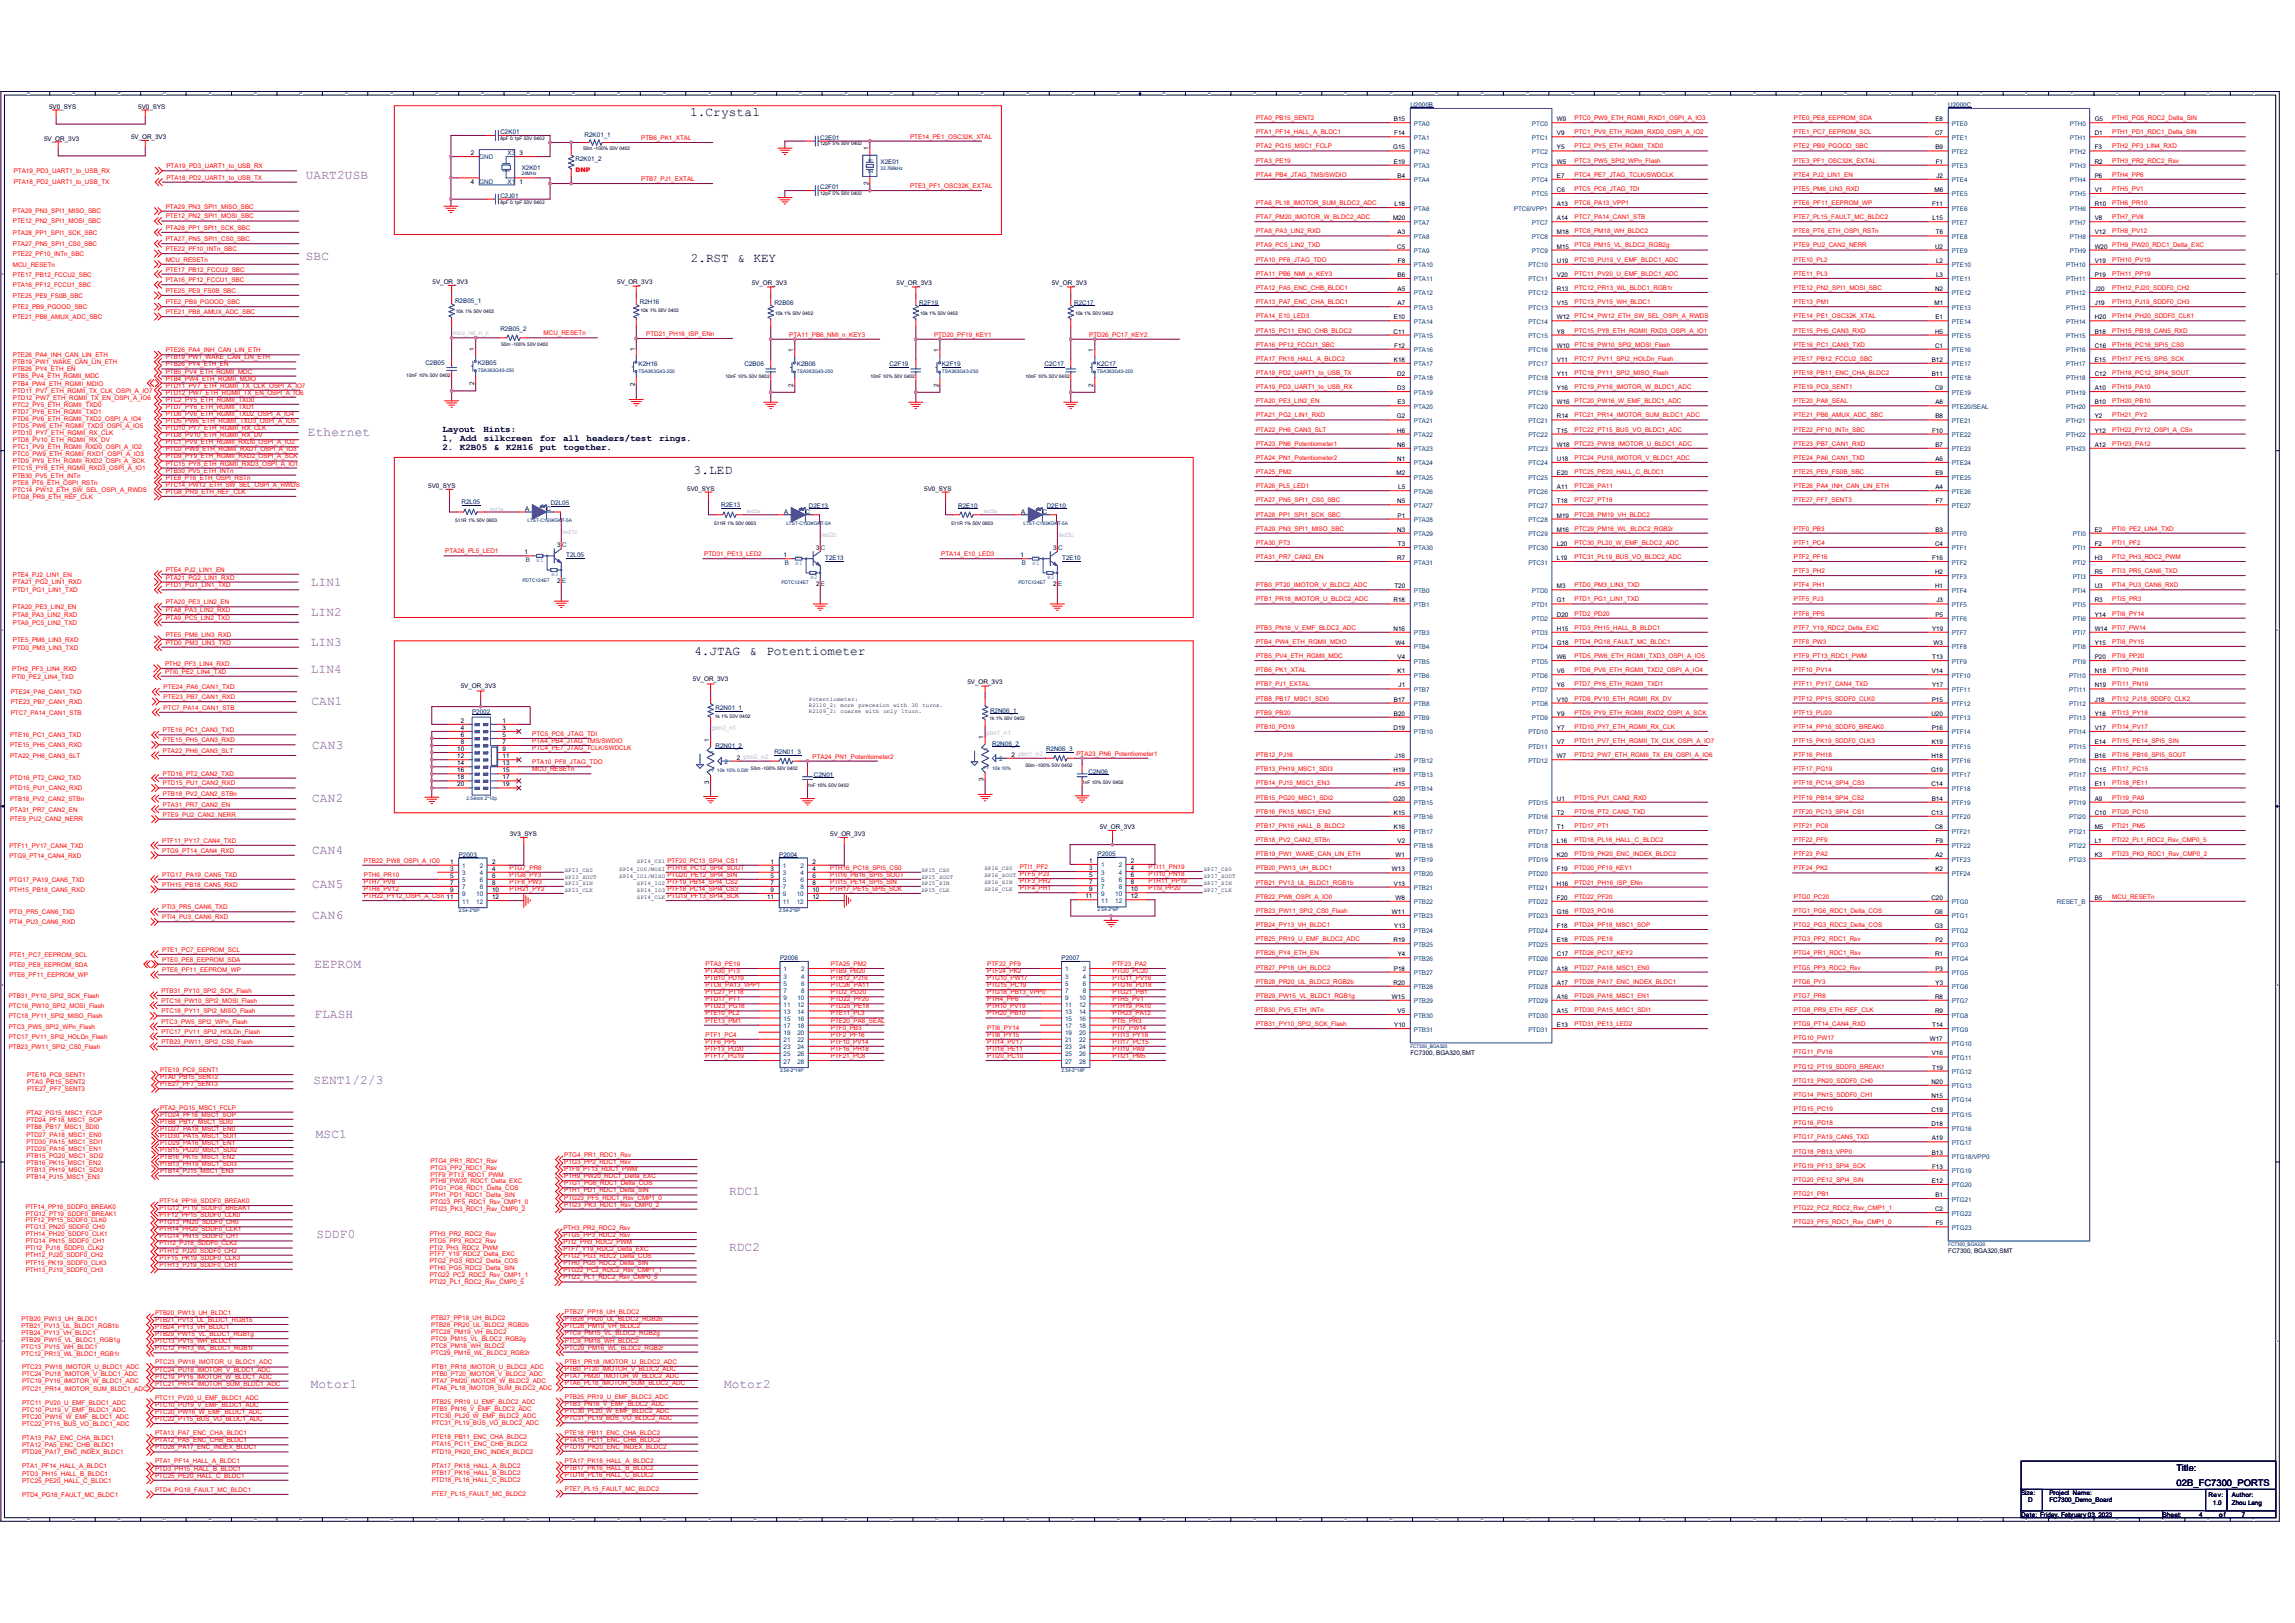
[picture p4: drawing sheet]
<svg xmlns="http://www.w3.org/2000/svg" width="420mm" height="297mm" viewBox="0 0 420 297" stroke-linecap="round" stroke-linejoin="round" font-family="sans-serif">
<defs><g id="words">
<g font-size="2.3">
<text x="126.3" y="21.3">1.Crystal</text>
<text x="126.5" y="47.9">2.RST &amp; KEY</text>
<text x="127" y="86.7">3.LED</text>
<text x="127.1" y="119.9">4.JTAG</text>
<text x="137.2" y="119.9">&amp;</text>
<text x="140.3" y="119.9">Potentiometer</text>
</g>
<g font-size="2.3" fill="#8000ff">
<text x="56" y="32.9">UART2USB</text>
<text x="56" y="47.6">SBC</text>
<text x="56.4" y="79.9">Ethernet</text>
<text x="56.9" y="107.2">LIN1</text>
<text x="56.9" y="112.8">LIN2</text>
<text x="56.9" y="118.2">LIN3</text>
<text x="56.9" y="123.3">LIN4</text>
<text x="57" y="129.1">CAN1</text>
<text x="57.2" y="137">CAN3</text>
<text x="57.2" y="146.7">CAN2</text>
<text x="57.2" y="156.3">CAN4</text>
<text x="57.2" y="162.5">CAN5</text>
<text x="57.2" y="168.2">CAN6</text>
<text x="57.6" y="177.1">EEPROM</text>
<text x="57.6" y="186.4">FLASH</text>
<text x="57.4" y="198.4">SENT1/2/3</text>
<text x="57.8" y="208.4">MSC1</text>
<text x="133.5" y="218.7">RDC1</text>
<text x="57.9" y="226.6">SDDF0</text>
<text x="133.5" y="229">RDC2</text>
<text x="56.9" y="254.1">Motor1</text>
<text x="132.6" y="254.1">Motor2</text>
</g>
<g font-size="1.7">
<text x="81" y="79">Layout</text>
<text x="81" y="80.7">1,</text>
<text x="81" y="82.4">2.</text>
<text x="84.2" y="82.4">K2B05</text>
<text x="84.3" y="80.7">Add</text>
<text x="88.5" y="79">Hints:</text>
<text x="88.5" y="80.7">silkcreen</text>
<text x="90.4" y="82.4">&amp;</text>
<text x="92.7" y="82.4">K2H16</text>
<text x="98.8" y="80.7">for</text>
<text x="98.9" y="82.4">put</text>
<text x="103.1" y="82.4">together.</text>
<text x="103.1" y="80.7">all</text>
<text x="107.4" y="80.7">headers/test</text>
<text x="120.7" y="80.7">rings.</text>
<text x="398.5" y="269.3">Title:</text>
<text x="398.5" y="271.9">02B_FC7300_PORTS</text>
</g>
<g font-size="1.2">
<text x="9" y="19.9">5V0_SYS</text>
<text x="25.3" y="19.9">5V0_SYS</text>
<text x="255.2" y="22.2">B15</text>
<text x="285" y="22.2">W9</text>
<text x="354.3" y="22.2">E8</text>
<text x="383.5" y="22.2">G5</text>
<text x="8.1" y="25.7">5V_OR_3V3</text>
<text x="24" y="25.5">5V_OR_3V3</text>
<text x="86.2" y="28.4">2</text>
<text x="95.1" y="28.4">3</text>
<text x="159" y="27.5" transform="rotate(-90 159 27.5)">1</text>
<text x="255.1" y="27.3">G15</text>
<text x="255.2" y="30">E19</text>
<text x="255.3" y="24.8">F14</text>
<text x="285" y="24.8">V9</text>
<text x="285" y="27.3">Y5</text>
<text x="285" y="30">W5</text>
<text x="354.3" y="24.8">C7</text>
<text x="354.3" y="27.3">B9</text>
<text x="354.4" y="30">F1</text>
<text x="383.5" y="24.8">D1</text>
<text x="383.5" y="27.3">F3</text>
<text x="383.5" y="30">R2</text>
<text x="86.2" y="33.6">4</text>
<text x="95.1" y="33.6">1</text>
<text x="159" y="33.8" transform="rotate(-90 159 33.8)">2</text>
<text x="255.9" y="32.5">B4</text>
<text x="285" y="32.5">E7</text>
<text x="285" y="35.1">C6</text>
<text x="354.1" y="35.1">M6</text>
<text x="354.5" y="32.5">J2</text>
<text x="383.5" y="32.5">P6</text>
<text x="383.5" y="35.1">V1</text>
<text x="255" y="40.3">M20</text>
<text x="255.3" y="37.7">L18</text>
<text x="285" y="40.3">A14</text>
<text x="285" y="37.7">A13</text>
<text x="353.7" y="37.7">F11</text>
<text x="353.8" y="40.3">L15</text>
<text x="383.5" y="37.7">R10</text>
<text x="383.5" y="40.3">V8</text>
<text x="255.8" y="45.5">C5</text>
<text x="255.9" y="42.9">A3</text>
<text x="285" y="42.9">M18</text>
<text x="285" y="45.5">M15</text>
<text x="354.3" y="45.5">U2</text>
<text x="354.4" y="42.9">T6</text>
<text x="383.5" y="42.9">V12</text>
<text x="383.5" y="45.5">W20</text>
<text x="79.2" y="51.9">5V_OR_3V3</text>
<text x="113" y="52">5V_OR_3V3</text>
<text x="137.6" y="52.2">5V_OR_3V3</text>
<text x="164.2" y="52.2">5V_OR_3V3</text>
<text x="192.5" y="52.2">5V_OR_3V3</text>
<text x="255.9" y="50.7">B6</text>
<text x="255.9" y="53.3">A5</text>
<text x="255.9" y="48.1">F8</text>
<text x="285" y="48.1">U19</text>
<text x="285" y="50.7">V20</text>
<text x="285" y="53.3">R13</text>
<text x="354.3" y="53.3">N2</text>
<text x="354.4" y="48.1">L2</text>
<text x="354.4" y="50.7">L3</text>
<text x="383.5" y="48.1">V19</text>
<text x="383.5" y="50.7">P19</text>
<text x="383.5" y="53.3">J20</text>
<text x="255.2" y="58.4">E10</text>
<text x="255.9" y="55.9">A7</text>
<text x="285" y="55.9">V15</text>
<text x="285" y="58.4">W12</text>
<text x="354.1" y="55.9">M1</text>
<text x="354.3" y="58.4">E1</text>
<text x="383.5" y="55.9">J19</text>
<text x="383.5" y="58.4">H20</text>
<text x="86.8" y="64.2" transform="rotate(-90 86.8 64.2)">1</text>
<text x="116.2" y="64.3" transform="rotate(-90 116.2 64.3)">1</text>
<text x="145.2" y="64.4" transform="rotate(-90 145.2 64.4)">1</text>
<text x="171.8" y="64.4" transform="rotate(-90 171.8 64.4)">1</text>
<text x="200.2" y="64.4" transform="rotate(-90 200.2 64.4)">1</text>
<text x="255.1" y="61">C11</text>
<text x="255.3" y="63.6">F12</text>
<text x="285" y="61">Y8</text>
<text x="285" y="63.6">W10</text>
<text x="354.3" y="61">H5</text>
<text x="354.3" y="63.6">C1</text>
<text x="383.5" y="61">B18</text>
<text x="383.5" y="63.6">C16</text>
<text x="86.8" y="70.5" transform="rotate(-90 86.8 70.5)">2</text>
<text x="116.2" y="70.6" transform="rotate(-90 116.2 70.6)">2</text>
<text x="145.2" y="70.8" transform="rotate(-90 145.2 70.8)">2</text>
<text x="171.8" y="70.8" transform="rotate(-90 171.8 70.8)">2</text>
<text x="200.2" y="70.8" transform="rotate(-90 200.2 70.8)">2</text>
<text x="255.2" y="66.2">K18</text>
<text x="255.8" y="68.8">D2</text>
<text x="255.8" y="71.4">D3</text>
<text x="285" y="66.2">V11</text>
<text x="285" y="68.8">Y11</text>
<text x="285" y="71.4">Y16</text>
<text x="353.7" y="66.2">B12</text>
<text x="353.7" y="68.8">B11</text>
<text x="354.3" y="71.4">C9</text>
<text x="383.5" y="66.2">E15</text>
<text x="383.5" y="68.8">C12</text>
<text x="383.5" y="71.4">A10</text>
<text x="255.7" y="76.6">G2</text>
<text x="255.9" y="74">E3</text>
<text x="285" y="74">W16</text>
<text x="285" y="76.6">R14</text>
<text x="354.3" y="74">A8</text>
<text x="354.3" y="76.6">B8</text>
<text x="383.5" y="74">B10</text>
<text x="383.5" y="76.6">Y2</text>
<text x="255.8" y="79.2">H6</text>
<text x="255.8" y="81.8">N6</text>
<text x="285" y="79.2">T15</text>
<text x="285" y="81.8">W18</text>
<text x="353.7" y="79.2">F10</text>
<text x="354.3" y="81.8">B7</text>
<text x="383.5" y="79.2">Y12</text>
<text x="383.5" y="81.8">A12</text>
<text x="78.4" y="89.3">5V0_SYS</text>
<text x="125.8" y="89.9">5V0_SYS</text>
<text x="169.2" y="89.9">5V0_SYS</text>
<text x="255.7" y="87">M2</text>
<text x="255.8" y="84.3">N1</text>
<text x="256" y="89.5">L5</text>
<text x="285" y="84.3">U18</text>
<text x="285" y="87">E20</text>
<text x="285" y="89.5">A11</text>
<text x="354.3" y="84.3">A6</text>
<text x="354.3" y="87">E9</text>
<text x="354.3" y="89.5">A4</text>
<text x="96.1" y="93.5">A</text>
<text x="100" y="93.5">C</text>
<text x="143.6" y="94">A</text>
<text x="147.5" y="94">C</text>
<text x="187" y="94">A</text>
<text x="190.8" y="94">C</text>
<text x="255.8" y="92.1">N5</text>
<text x="255.9" y="94.7">P1</text>
<text x="285" y="92.1">T18</text>
<text x="285" y="94.7">M19</text>
<text x="354.4" y="92.1">F7</text>
<text x="96" y="101.5">1</text>
<text x="102" y="100.1">3 C</text>
<text x="143.4" y="102">1</text>
<text x="149.4" y="100.6">3 C</text>
<text x="186.8" y="102">1</text>
<text x="192.8" y="100.6">3 C</text>
<text x="255.8" y="97.3">N3</text>
<text x="255.9" y="99.9">T3</text>
<text x="285" y="97.3">M16</text>
<text x="285" y="99.9">L20</text>
<text x="354.3" y="99.9">C4</text>
<text x="354.3" y="97.3">B3</text>
<text x="383.5" y="97.3">E2</text>
<text x="383.5" y="99.9">F2</text>
<text x="102" y="106.7">2 E</text>
<text x="149.4" y="107.2">2 E</text>
<text x="192.8" y="107.2">2 E</text>
<text x="255.3" y="107.7">T20</text>
<text x="255.8" y="102.5">R7</text>
<text x="285" y="107.7">M3</text>
<text x="285" y="102.5">L19</text>
<text x="353.7" y="102.5">F16</text>
<text x="354.3" y="105.1">H2</text>
<text x="354.3" y="107.7">H1</text>
<text x="383.5" y="102.5">H3</text>
<text x="383.5" y="105.1">R5</text>
<text x="383.5" y="107.7">U3</text>
<text x="255.1" y="110.3">R18</text>
<text x="285" y="110.3">G1</text>
<text x="285" y="112.9">D20</text>
<text x="354.3" y="112.9">P5</text>
<text x="354.5" y="110.3">J3</text>
<text x="383.5" y="110.3">R3</text>
<text x="383.5" y="112.9">Y14</text>
<text x="255.1" y="115.4">N16</text>
<text x="255.5" y="118">W4</text>
<text x="285" y="115.4">H15</text>
<text x="285" y="118">G18</text>
<text x="353.7" y="115.4">Y19</text>
<text x="354" y="118">W3</text>
<text x="383.5" y="115.4">W14</text>
<text x="383.5" y="118">Y15</text>
<text x="126.9" y="124.7">5V_OR_3V3</text>
<text x="177.1" y="125.1">5V_OR_3V3</text>
<text x="255.9" y="120.6">V4</text>
<text x="255.9" y="123.2">K1</text>
<text x="256" y="125.8">J1</text>
<text x="285" y="120.6">W6</text>
<text x="285" y="123.2">V6</text>
<text x="285" y="125.8">Y6</text>
<text x="353.7" y="123.2">V14</text>
<text x="353.7" y="125.8">Y17</text>
<text x="353.7" y="120.6">T13</text>
<text x="383.5" y="120.6">P20</text>
<text x="383.5" y="123.2">N18</text>
<text x="383.5" y="125.8">N19</text>
<text x="84.4" y="126">5V_OR_3V3</text>
<text x="255.2" y="128.4">B17</text>
<text x="255.2" y="131">B20</text>
<text x="285" y="128.4">V10</text>
<text x="285" y="131">Y9</text>
<text x="353.6" y="131">U20</text>
<text x="353.7" y="128.4">P15</text>
<text x="383.5" y="128.4">J18</text>
<text x="383.5" y="131">Y18</text>
<text x="83.7" y="137.5">10</text>
<text x="84.4" y="132.3">2</text>
<text x="84.4" y="133.6">4</text>
<text x="84.4" y="134.9">6</text>
<text x="84.4" y="136.2">8</text>
<text x="92" y="132.3">1</text>
<text x="92" y="133.6">3</text>
<text x="92" y="134.9">5</text>
<text x="92" y="136.2">7</text>
<text x="92" y="137.5">9</text>
<text x="129.8" y="135.8" transform="rotate(-90 129.8 135.8)">1</text>
<text x="180.1" y="135.3" transform="rotate(-90 180.1 135.3)">1</text>
<text x="255.1" y="133.6">D19</text>
<text x="285" y="133.6">Y7</text>
<text x="285" y="136.2">V7</text>
<text x="353.7" y="133.6">P16</text>
<text x="353.7" y="136.2">K19</text>
<text x="383.5" y="133.6">V17</text>
<text x="383.5" y="136.2">E14</text>
<text x="83.7" y="138.8">12</text>
<text x="83.7" y="140.1">14</text>
<text x="83.7" y="141.4">16</text>
<text x="83.7" y="142.6">18</text>
<text x="83.7" y="143.9">20</text>
<text x="92" y="138.8">11</text>
<text x="92" y="140.1">13</text>
<text x="92" y="141.4">15</text>
<text x="92" y="142.6">17</text>
<text x="92" y="143.9">19</text>
<text x="129.8" y="143.4" transform="rotate(-90 129.8 143.4)">3</text>
<text x="134.9" y="139">2 ptm2_n2</text>
<text x="180.1" y="142.9" transform="rotate(-90 180.1 142.9)">3</text>
<text x="185.2" y="138.5">2 ptm1_n2</text>
<text x="255.1" y="141.4">H19</text>
<text x="255.4" y="138.8">J16</text>
<text x="255.4" y="143.9">J15</text>
<text x="285" y="138.8">W7</text>
<text x="353.5" y="141.4">G19</text>
<text x="353.6" y="138.8">H18</text>
<text x="353.6" y="143.9">C14</text>
<text x="383.5" y="138.8">B16</text>
<text x="383.5" y="141.4">C15</text>
<text x="383.5" y="143.9">E11</text>
<text x="255.1" y="146.5">G20</text>
<text x="255.2" y="149.1">K15</text>
<text x="285" y="146.5">U1</text>
<text x="285" y="149.1">T2</text>
<text x="353.6" y="149.1">C13</text>
<text x="353.7" y="146.5">B14</text>
<text x="383.5" y="146.5">A9</text>
<text x="383.5" y="149.1">C10</text>
<text x="93.3" y="153.1">3V3_SYS</text>
<text x="152" y="153.1">5V_OR_3V3</text>
<text x="201.3" y="151.6">5V_OR_3V3</text>
<text x="255.2" y="151.7">K16</text>
<text x="255.9" y="154.3">V2</text>
<text x="285" y="151.7">T1</text>
<text x="285" y="154.3">L16</text>
<text x="354.3" y="151.7">C8</text>
<text x="354.4" y="154.3">F9</text>
<text x="383.5" y="151.7">M5</text>
<text x="383.5" y="154.3">L1</text>
<text x="82.4" y="158.1">1</text>
<text x="82.4" y="159.4">3</text>
<text x="82.4" y="160.7">5</text>
<text x="82.4" y="161.9">7</text>
<text x="90.1" y="158.1">2</text>
<text x="90.1" y="159.4">4</text>
<text x="90.1" y="160.7">6</text>
<text x="90.1" y="161.9">8</text>
<text x="141.1" y="158.1">1</text>
<text x="141.1" y="159.4">3</text>
<text x="141.1" y="160.7">5</text>
<text x="141.1" y="161.9">7</text>
<text x="148.7" y="158.1">2</text>
<text x="148.7" y="159.4">4</text>
<text x="148.7" y="160.7">6</text>
<text x="148.7" y="161.9">8</text>
<text x="199.4" y="157.9">1</text>
<text x="199.4" y="159.2">3</text>
<text x="199.4" y="160.5">5</text>
<text x="199.4" y="161.8">7</text>
<text x="207" y="157.9">2</text>
<text x="207" y="159.2">4</text>
<text x="207" y="160.5">6</text>
<text x="207" y="161.8">8</text>
<text x="254.8" y="159.5">W13</text>
<text x="255.5" y="156.9">W1</text>
<text x="285" y="156.9">K20</text>
<text x="285" y="159.5">F19</text>
<text x="354.3" y="156.9">A2</text>
<text x="354.3" y="159.5">K2</text>
<text x="383.5" y="156.9">K3</text>
<text x="82.4" y="163.2">9</text>
<text x="90.1" y="163.2">10</text>
<text x="90.1" y="164.5">12</text>
<text x="140.4" y="164.5">11</text>
<text x="141.1" y="163.2">9</text>
<text x="148.7" y="163.2">10</text>
<text x="148.7" y="164.5">12</text>
<text x="198.7" y="164.4">11</text>
<text x="199.4" y="163.1">9</text>
<text x="207" y="163.1">10</text>
<text x="207" y="164.4">12</text>
<text x="254.8" y="167.3">W11</text>
<text x="255.2" y="162.1">V13</text>
<text x="255.5" y="164.7">W8</text>
<text x="285" y="162.1">H16</text>
<text x="285" y="164.7">F20</text>
<text x="285" y="167.3">G16</text>
<text x="353.6" y="164.7">C20</text>
<text x="354.2" y="167.3">G6</text>
<text x="383.5" y="164.7">B5</text>
<text x="255.1" y="172.4">R19</text>
<text x="255.2" y="169.8">Y13</text>
<text x="285" y="169.8">F18</text>
<text x="285" y="172.4">E18</text>
<text x="354.2" y="169.8">G3</text>
<text x="354.3" y="172.4">P2</text>
<text x="255.2" y="177.6">P18</text>
<text x="255.9" y="175">Y4</text>
<text x="285" y="175">C17</text>
<text x="285" y="177.6">A18</text>
<text x="354.3" y="175">R1</text>
<text x="354.3" y="177.6">P3</text>
<text x="254.8" y="182.8">W15</text>
<text x="255.1" y="180.2">R20</text>
<text x="255.9" y="185.4">V5</text>
<text x="285" y="180.2">A17</text>
<text x="285" y="182.8">A16</text>
<text x="285" y="185.4">A15</text>
<text x="354.3" y="182.8">R8</text>
<text x="354.3" y="185.4">R9</text>
<text x="354.4" y="180.2">Y3</text>
<text x="255.2" y="188">Y10</text>
<text x="285" y="188">E13</text>
<text x="353.3" y="190.6">W17</text>
<text x="353.7" y="188">T14</text>
<text x="258.2" y="193.1">FC7300, BGA320,SMT</text>
<text x="353.7" y="193.2">V16</text>
<text x="353.7" y="195.7">T19</text>
<text x="353.6" y="198.4">N20</text>
<text x="353.6" y="200.9">N15</text>
<text x="353.6" y="203.5">C19</text>
<text x="353.6" y="206.1">D18</text>
<text x="353.7" y="208.7">A19</text>
<text x="353.7" y="211.3">B13</text>
<text x="353.7" y="213.9">F13</text>
<text x="353.7" y="216.5">E12</text>
<text x="354.3" y="221.7">C2</text>
<text x="354.3" y="219.1">B1</text>
<text x="354.4" y="224.3">F5</text>
<text x="356.7" y="229.4">FC7300, BGA320,SMT</text>
<text x="370" y="273.7">Size:</text>
<text x="371.3" y="275">D</text>
<text x="375.2" y="275">FC7300_Demo_Board</text>
<text x="375.2" y="273.7">Project Name:</text>
<text x="404.3" y="273.9">Rev:</text>
<text x="405.1" y="275.4">1.0</text>
<text x="408.6" y="273.9">Author:</text>
<text x="408.6" y="275.4">Zhou Lang</text>
<text x="370" y="277.6">Date: Friday, February 03, 2023</text>
<text x="395.9" y="277.6">Sheet:</text>
<text x="402.6" y="277.6">4</text>
<text x="406.3" y="277.6">o f</text>
<text x="410.4" y="277.6">7</text>
</g>
<g font-size="1.2" fill="#f00">
<text x="230" y="22">PTA0_PB15_SENT2</text>
<text x="288.3" y="22">PTC0_PW9_ETH_RGMII_RXD1_OSPI_A_IO3</text>
<text x="328.4" y="22">PTE0_PE8_EEPROM_SDA</text>
<text x="386.7" y="22">PTH0_PG5_RDC2_Delta_SIN</text>
<text x="117.4" y="25.6">PTB6_PK1_XTAL</text>
<text x="166.6" y="25.4">PTE14_PE1_OSC32K_XTAL</text>
<text x="230" y="24.6">PTA1_PF14_HALL_A_BLDC1</text>
<text x="230" y="29.8">PTA3_PE19</text>
<text x="230" y="27.2">PTA2_PG15_MSC1_FCLP</text>
<text x="288.3" y="27.2">PTC2_PY5_ETH_RGMII_TXD0</text>
<text x="288.3" y="24.6">PTC1_PV9_ETH_RGMII_RXD0_OSPI_A_IO2</text>
<text x="288.3" y="29.8">PTC3_PW5_SPI2_WPn_Flash</text>
<text x="328.4" y="24.6">PTE1_PC7_EEPROM_SCL</text>
<text x="328.4" y="27.2">PTE2_PB9_PGOOD_SBC</text>
<text x="328.4" y="29.8">PTE3_PF1_OSC32K_EXTAL</text>
<text x="386.7" y="29.8">PTH3_PR2_RDC2_Rsv</text>
<text x="386.7" y="27.2">PTH2_PF3_LIN4_RXD</text>
<text x="386.7" y="24.6">PTH1_PD1_RDC1_Delta_SIN</text>
<text x="2.5" y="31.7">PTA19_PD3_UART1_to_USB_RX</text>
<text x="2.5" y="33.8">PTA18_PD2_UART1_to_USB_TX</text>
<text x="30.5" y="32.9">PTA18_PD2_UART1_to_USB_TX</text>
<text x="30.5" y="30.8">PTA19_PD3_UART1_to_USB_RX</text>
<text x="105.4" y="31.4">DNP</text>
<text x="117.4" y="33.1">PTB7_PJ1_EXTAL</text>
<text x="166.6" y="34.4">PTE3_PF1_OSC32K_EXTAL</text>
<text x="230" y="32.3">PTA4_PB4_JTAG_TMS/SWDIO</text>
<text x="288.3" y="32.3">PTC4_PE7_JTAG_TCLK/SWDCLK</text>
<text x="288.3" y="34.9">PTC5_PC6_JTAG_TDI</text>
<text x="328.4" y="34.9">PTE5_PM6_LIN3_RXD</text>
<text x="328.4" y="32.3">PTE4_PJ2_LIN1_EN</text>
<text x="386.7" y="34.9">PTH5_PV1</text>
<text x="386.7" y="32.3">PTH4_PP6</text>
<text x="2.4" y="40.9">PTE12_PN2_SPI1_MOSI_SBC</text>
<text x="2.4" y="39.1">PTA29_PN3_SPI1_MISO_SBC</text>
<text x="30.3" y="38.2">PTA29_PN3_SPI1_MISO_SBC</text>
<text x="30.3" y="40">PTE12_PN2_SPI1_MOSI_SBC</text>
<text x="230" y="37.5">PTA6_PL18_IMOTOR_SUM_BLDC2_ADC</text>
<text x="230" y="40.1">PTA7_PM20_IMOTOR_W_BLDC2_ADC</text>
<text x="288.3" y="37.5">PTC6_PA13_VPP1</text>
<text x="288.3" y="40.1">PTC7_PA14_CAN1_STB</text>
<text x="328.4" y="40.1">PTE7_PL15_FAULT_MC_BLDC2</text>
<text x="328.4" y="37.5">PTE6_PF11_EEPROM_WP</text>
<text x="386.7" y="40.1">PTH7_PV8</text>
<text x="386.7" y="37.5">PTH6_PR10</text>
<text x="2.4" y="43">PTA28_PP1_SPI1_SCK_SBC</text>
<text x="2.4" y="45">PTA27_PN5_SPI1_CS0_SBC</text>
<text x="2.4" y="46.8">PTE22_PF10_INTn_SBC</text>
<text x="30.3" y="42.1">PTA28_PP1_SPI1_SCK_SBC</text>
<text x="30.3" y="44.1">PTA27_PN5_SPI1_CS0_SBC</text>
<text x="30.3" y="46">PTE22_PF10_INTn_SBC</text>
<text x="30.3" y="47.9">MCU_RESETn</text>
<text x="230" y="42.7">PTA8_PA3_LIN2_RXD</text>
<text x="230" y="45.3">PTA9_PC5_LIN2_TXD</text>
<text x="230" y="47.9">PTA10_PF8_JTAG_TDO</text>
<text x="288.3" y="47.9">PTC10_PU19_V_EMF_BLDC1_ADC</text>
<text x="288.3" y="45.3">PTC9_PM15_VL_BLDC2_RGB2g</text>
<text x="288.3" y="42.7">PTC8_PM18_WH_BLDC2</text>
<text x="328.4" y="47.9">PTE10_PL2</text>
<text x="328.4" y="45.3">PTE9_PU2_CAN2_NERR</text>
<text x="328.4" y="42.7">PTE8_PT6_ETH_OSPI_RSTn</text>
<text x="386.7" y="42.7">PTH8_PV12</text>
<text x="386.7" y="47.9">PTH10_PV19</text>
<text x="386.7" y="45.3">PTH9_PW20_RDC1_Delta_EXC</text>
<text x="2.4" y="48.8">MCU_RESETn</text>
<text x="2.4" y="50.6">PTE17_PB12_FCCU2_SBC</text>
<text x="2.4" y="52.6">PTA16_PF12_FCCU1_SBC</text>
<text x="30.3" y="49.7">PTE17_PB12_FCCU2_SBC</text>
<text x="30.3" y="51.6">PTA16_PF12_FCCU1_SBC</text>
<text x="30.3" y="53.6">PTE25_PE9_FS0B_SBC</text>
<text x="230" y="50.5">PTA11_PB6_NMI_n_KEY3</text>
<text x="230" y="53.1">PTA12_PA5_ENC_CHB_BLDC1</text>
<text x="288.3" y="53.1">PTC12_PR13_WL_BLDC1_RGB1r</text>
<text x="288.3" y="50.5">PTC11_PV20_U_EMF_BLDC1_ADC</text>
<text x="328.4" y="50.5">PTE11_PL3</text>
<text x="328.4" y="53.1">PTE12_PN2_SPI1_MOSI_SBC</text>
<text x="386.7" y="50.5">PTH11_PP19</text>
<text x="386.7" y="53.1">PTH12_PJ20_SDDF0_CH2</text>
<text x="2.4" y="54.5">PTE25_PE9_FS0B_SBC</text>
<text x="2.4" y="56.6">PTE2_PB9_PGOOD_SBC</text>
<text x="2.4" y="58.4">PTE21_PB8_AMUX_ADC_SBC</text>
<text x="30.3" y="55.7">PTE2_PB9_PGOOD_SBC</text>
<text x="30.3" y="57.5">PTE21_PB8_AMUX_ADC_SBC</text>
<text x="230" y="55.7">PTA13_PA7_ENC_CHA_BLDC1</text>
<text x="230" y="58.3">PTA14_E10_LED3</text>
<text x="288.3" y="55.7">PTC13_PV15_WH_BLDC1</text>
<text x="288.3" y="58.3">PTC14_PW12_ETH_SW_SEL_OSPI_A_RWDS</text>
<text x="328.4" y="55.7">PTE13_PM1</text>
<text x="328.4" y="58.3">PTE14_PE1_OSC32K_XTAL</text>
<text x="386.7" y="58.3">PTH14_PH20_SDDF0_CLK1</text>
<text x="386.7" y="55.7">PTH13_PJ19_SDDF0_CH3</text>
<text x="2.4" y="65.4">PTE26_PA4_INH_CAN_LIN_ETH</text>
<text x="30.3" y="65.8">PTB19_PW1_WAKE_CAN_LIN_ETH</text>
<text x="30.3" y="64.5">PTE26_PA4_INH_CAN_LIN_ETH</text>
<text x="99.5" y="61.4">MCU_RESETn</text>
<text x="118.3" y="61.5">PTD21_PH16_ISP_ENn</text>
<text x="144.5" y="61.6">PTA11_PB6_NMI_n_KEY3</text>
<text x="171" y="61.6">PTD20_PF19_KEY1</text>
<text x="199.4" y="61.6">PTD26_PC17_KEY2</text>
<text x="230" y="63.4">PTA16_PF12_FCCU1_SBC</text>
<text x="230" y="60.9">PTA15_PC11_ENC_CHB_BLDC2</text>
<text x="288.3" y="60.9">PTC15_PY8_ETH_RGMII_RXD3_OSPI_A_IO1</text>
<text x="288.3" y="63.4">PTC16_PW10_SPI2_MOSI_Flash</text>
<text x="328.4" y="63.4">PTE16_PC1_CAN3_TXD</text>
<text x="328.4" y="60.9">PTE15_PH5_CAN3_RXD</text>
<text x="386.7" y="63.4">PTH16_PC16_SPI5_CS0</text>
<text x="386.7" y="60.9">PTH15_PB18_CAN5_RXD</text>
<text x="2.4" y="70.7">PTB4_PW4_ETH_RGMII_MDIO</text>
<text x="2.4" y="69.3">PTB5_PV4_ETH_RGMII_MDC</text>
<text x="2.4" y="71.8">PTD11_PV7_ETH_RGMII_TX_CLK_OSPI_A_IO7</text>
<text x="2.4" y="66.7">PTB19_PW1_WAKE_CAN_LIN_ETH</text>
<text x="2.4" y="68">PTB26_PY4_ETH_EN</text>
<text x="30.3" y="68.4">PTB5_PV4_ETH_RGMII_MDC</text>
<text x="30.3" y="69.7">PTB4_PW4_ETH_RGMII_MDIO</text>
<text x="30.3" y="71">PTD11_PV7_ETH_RGMII_TX_CLK_OSPI_A_IO7</text>
<text x="30.3" y="67.1">PTB26_PY4_ETH_EN</text>
<text x="230" y="66">PTA17_PK18_HALL_A_BLDC2</text>
<text x="230" y="71.2">PTA19_PD3_UART1_to_USB_RX</text>
<text x="230" y="68.6">PTA18_PD2_UART1_to_USB_TX</text>
<text x="288.3" y="71.2">PTC19_PY16_IMOTOR_W_BLDC1_ADC</text>
<text x="288.3" y="68.6">PTC18_PY11_SPI2_MISO_Flash</text>
<text x="288.3" y="66">PTC17_PV11_SPI2_HOLDn_Flash</text>
<text x="328.4" y="66">PTE17_PB12_FCCU2_SBC</text>
<text x="328.4" y="68.6">PTE18_PB11_ENC_CHA_BLDC2</text>
<text x="328.4" y="71.2">PTE19_PC9_SENT1</text>
<text x="386.7" y="66">PTH17_PE15_SPI5_SCK</text>
<text x="386.7" y="71.2">PTH19_PA10</text>
<text x="386.7" y="68.6">PTH18_PC12_SPI4_SOUT</text>
<text x="2.4" y="74.4">PTC2_PY5_ETH_RGMII_TXD0</text>
<text x="2.4" y="73.2">PTD12_PW7_ETH_RGMII_TX_EN_OSPI_A_IO6</text>
<text x="2.4" y="75.7">PTD7_PY6_ETH_RGMII_TXD1</text>
<text x="2.4" y="77">PTD6_PV6_ETH_RGMII_TXD2_OSPI_A_IO4</text>
<text x="30.3" y="73.5">PTC2_PY5_ETH_RGMII_TXD0</text>
<text x="30.3" y="74.8">PTD7_PY6_ETH_RGMII_TXD1</text>
<text x="30.3" y="76.1">PTD6_PV6_ETH_RGMII_TXD2_OSPI_A_IO4</text>
<text x="30.3" y="77.4">PTD5_PW6_ETH_RGMII_TXD3_OSPI_A_IO5</text>
<text x="30.3" y="72.2">PTD12_PW7_ETH_RGMII_TX_EN_OSPI_A_IO6</text>
<text x="230" y="73.8">PTA20_PE3_LIN2_EN</text>
<text x="230" y="76.4">PTA21_PG2_LIN1_RXD</text>
<text x="288.3" y="73.8">PTC20_PW16_W_EMF_BLDC1_ADC</text>
<text x="288.3" y="76.4">PTC21_PR14_IMOTOR_SUM_BLDC1_ADC</text>
<text x="328.4" y="76.4">PTE21_PB8_AMUX_ADC_SBC</text>
<text x="328.4" y="73.8">PTE20_PA8_SEAL</text>
<text x="386.7" y="73.8">PTH20_PB10</text>
<text x="386.7" y="76.4">PTH21_PY2</text>
<text x="2.4" y="78.3">PTD5_PW6_ETH_RGMII_TXD3_OSPI_A_IO5</text>
<text x="2.4" y="79.6">PTD10_PY7_ETH_RGMII_RX_CLK</text>
<text x="2.4" y="80.9">PTD8_PV10_ETH_RGMII_RX_DV</text>
<text x="2.4" y="82.2">PTC1_PV9_ETH_RGMII_RXD0_OSPI_A_IO2</text>
<text x="2.4" y="83.5">PTC0_PW9_ETH_RGMII_RXD1_OSPI_A_IO3</text>
<text x="30.3" y="78.7">PTD10_PY7_ETH_RGMII_RX_CLK</text>
<text x="30.3" y="80">PTD8_PV10_ETH_RGMII_RX_DV</text>
<text x="30.3" y="81.3">PTC1_PV9_ETH_RGMII_RXD0_OSPI_A_IO2</text>
<text x="30.3" y="82.6">PTC0_PW9_ETH_RGMII_RXD1_OSPI_A_IO3</text>
<text x="30.3" y="83.9">PTD9_PY9_ETH_RGMII_RXD2_OSPI_A_SCK</text>
<text x="230" y="79">PTA22_PH6_CAN3_SLT</text>
<text x="230" y="81.6">PTA23_PN6_Potentiometer1</text>
<text x="288.3" y="81.6">PTC23_PW18_IMOTOR_U_BLDC1_ADC</text>
<text x="288.3" y="79">PTC22_PT15_BUS_VO_BLDC1_ADC</text>
<text x="328.4" y="79">PTE22_PF10_INTn_SBC</text>
<text x="328.4" y="81.6">PTE23_PB7_CAN1_RXD</text>
<text x="386.7" y="79">PTH22_PY12_OSPI_A_CSn</text>
<text x="386.7" y="81.6">PTH23_PA12</text>
<text x="2.4" y="84.8">PTD9_PY9_ETH_RGMII_RXD2_OSPI_A_SCK</text>
<text x="2.4" y="86.1">PTC15_PY8_ETH_RGMII_RXD3_OSPI_A_IO1</text>
<text x="2.4" y="87.4">PTB30_PV5_ETH_INTn</text>
<text x="2.4" y="88.7">PTE8_PT6_ETH_OSPI_RSTn</text>
<text x="2.4" y="90">PTC14_PW12_ETH_SW_SEL_OSPI_A_RWDS</text>
<text x="30.3" y="87.8">PTE8_PT6_ETH_OSPI_RSTn</text>
<text x="30.3" y="86.5">PTB30_PV5_ETH_INTn</text>
<text x="30.3" y="85.2">PTC15_PY8_ETH_RGMII_RXD3_OSPI_A_IO1</text>
<text x="30.3" y="89.1">PTC14_PW12_ETH_SW_SEL_OSPI_A_RWDS</text>
<text x="230" y="86.8">PTA25_PM2</text>
<text x="230" y="89.3">PTA26_PL5_LED1</text>
<text x="230" y="84.2">PTA24_PN1_Potentiometer2</text>
<text x="288.3" y="84.2">PTC24_PU18_IMOTOR_V_BLDC1_ADC</text>
<text x="288.3" y="86.8">PTC25_PE20_HALL_C_BLDC1</text>
<text x="288.3" y="89.3">PTC26_PA11</text>
<text x="328.4" y="86.8">PTE25_PE9_FS0B_SBC</text>
<text x="328.4" y="84.2">PTE24_PA6_CAN1_TXD</text>
<text x="328.4" y="89.3">PTE26_PA4_INH_CAN_LIN_ETH</text>
<text x="2.4" y="91.3">PTG8_PR9_ETH_REF_CLK</text>
<text x="30.3" y="90.4">PTG8_PR9_ETH_REF_CLK</text>
<text x="230" y="91.9">PTA27_PN5_SPI1_CS0_SBC</text>
<text x="230" y="94.5">PTA28_PP1_SPI1_SCK_SBC</text>
<text x="288.3" y="94.5">PTC28_PM19_VH_BLDC2</text>
<text x="288.3" y="91.9">PTC27_PT18</text>
<text x="328.4" y="91.9">PTE27_PF7_SENT3</text>
<text x="81.5" y="101.3">PTA26_PL5_LED1</text>
<text x="128.9" y="101.8">PTD31_PE13_LED2</text>
<text x="172.3" y="101.8">PTA14_E10_LED3</text>
<text x="230" y="99.7">PTA30_PT3</text>
<text x="230" y="97.1">PTA29_PN3_SPI1_MISO_SBC</text>
<text x="288.3" y="97.1">PTC29_PM16_WL_BLDC2_RGB2r</text>
<text x="288.3" y="99.7">PTC30_PL20_W_EMF_BLDC2_ADC</text>
<text x="328.4" y="99.7">PTF1_PC4</text>
<text x="328.4" y="97.1">PTF0_PB3</text>
<text x="386.7" y="99.7">PTI1_PF2</text>
<text x="386.7" y="97.1">PTI0_PE2_LIN4_TXD</text>
<text x="2.4" y="105.5">PTE4_PJ2_LIN1_EN</text>
<text x="2.4" y="107">PTA21_PG2_LIN1_RXD</text>
<text x="30.3" y="104.6">PTE4_PJ2_LIN1_EN</text>
<text x="30.3" y="106.1">PTA21_PG2_LIN1_RXD</text>
<text x="30.3" y="107.5">PTD1_PG1_LIN1_TXD</text>
<text x="230" y="102.3">PTA31_PR7_CAN2_EN</text>
<text x="230" y="107.5">PTB0_PT20_IMOTOR_V_BLDC2_ADC</text>
<text x="288.3" y="102.3">PTC31_PL19_BUS_VO_BLDC2_ADC</text>
<text x="288.3" y="107.5">PTD0_PM3_LIN3_TXD</text>
<text x="328.4" y="104.9">PTF3_PH2</text>
<text x="328.4" y="107.5">PTF4_PH1</text>
<text x="328.4" y="102.3">PTF2_PF16</text>
<text x="386.7" y="107.5">PTI4_PU3_CAN6_RXD</text>
<text x="386.7" y="104.9">PTI3_PR5_CAN6_TXD</text>
<text x="386.7" y="102.3">PTI2_PH3_RDC2_PWM</text>
<text x="2.4" y="108.4">PTD1_PG1_LIN1_TXD</text>
<text x="2.4" y="111.5">PTA20_PE3_LIN2_EN</text>
<text x="2.4" y="112.9">PTA8_PA3_LIN2_RXD</text>
<text x="30.3" y="110.6">PTA20_PE3_LIN2_EN</text>
<text x="30.3" y="112">PTA8_PA3_LIN2_RXD</text>
<text x="30.3" y="113.4">PTA9_PC5_LIN2_TXD</text>
<text x="230" y="110.1">PTB1_PR18_IMOTOR_U_BLDC2_ADC</text>
<text x="288.3" y="112.7">PTD2_PD20</text>
<text x="288.3" y="110.1">PTD1_PG1_LIN1_TXD</text>
<text x="328.4" y="112.7">PTF6_PP5</text>
<text x="328.4" y="110.1">PTF5_PJ3</text>
<text x="386.7" y="112.7">PTI6_PY14</text>
<text x="386.7" y="110.1">PTI5_PR3</text>
<text x="2.4" y="114.3">PTA9_PC5_LIN2_TXD</text>
<text x="2.4" y="117.5">PTE5_PM6_LIN3_RXD</text>
<text x="2.4" y="118.9">PTD0_PM3_LIN3_TXD</text>
<text x="30.3" y="116.5">PTE5_PM6_LIN3_RXD</text>
<text x="30.3" y="118">PTD0_PM3_LIN3_TXD</text>
<text x="230" y="115.3">PTB3_PN16_V_EMF_BLDC2_ADC</text>
<text x="230" y="117.8">PTB4_PW4_ETH_RGMII_MDIO</text>
<text x="288.3" y="117.8">PTD4_PG18_FAULT_MC_BLDC1</text>
<text x="288.3" y="115.3">PTD3_PH15_HALL_B_BLDC1</text>
<text x="328.4" y="115.3">PTF7_Y19_RDC2_Delta_EXC</text>
<text x="328.4" y="117.8">PTF8_PW3</text>
<text x="386.7" y="115.3">PTI7_PW14</text>
<text x="386.7" y="117.8">PTI8_PY15</text>
<text x="2.2" y="122.8">PTH2_PF3_LIN4_RXD</text>
<text x="2.2" y="124.2">PTI0_PE2_LIN4_TXD</text>
<text x="30.2" y="121.9">PTH2_PF3_LIN4_RXD</text>
<text x="30.2" y="123.3">PTI0_PE2_LIN4_TXD</text>
<text x="230" y="125.6">PTB7_PJ1_EXTAL</text>
<text x="230" y="123">PTB6_PK1_XTAL</text>
<text x="230" y="120.4">PTB5_PV4_ETH_RGMII_MDC</text>
<text x="288.3" y="125.6">PTD7_PY6_ETH_RGMII_TXD1</text>
<text x="288.3" y="120.4">PTD5_PW6_ETH_RGMII_TXD3_OSPI_A_IO5</text>
<text x="288.3" y="123">PTD6_PV6_ETH_RGMII_TXD2_OSPI_A_IO4</text>
<text x="328.4" y="123">PTF10_PV14</text>
<text x="328.4" y="120.4">PTF9_PT13_RDC1_PWM</text>
<text x="328.4" y="125.6">PTF11_PY17_CAN4_TXD</text>
<text x="386.7" y="120.4">PTI9_PP20</text>
<text x="386.7" y="123">PTI10_PN18</text>
<text x="386.7" y="125.6">PTI11_PN19</text>
<text x="2" y="127">PTE24_PA6_CAN1_TXD</text>
<text x="2" y="128.8">PTE23_PB7_CAN1_RXD</text>
<text x="2" y="130.8">PTC7_PA14_CAN1_STB</text>
<text x="30" y="126.1">PTE24_PA6_CAN1_TXD</text>
<text x="30" y="128">PTE23_PB7_CAN1_RXD</text>
<text x="30" y="129.9">PTC7_PA14_CAN1_STB</text>
<text x="230" y="130.8">PTB9_PB20</text>
<text x="230" y="128.2">PTB8_PB17_MSC1_SDI0</text>
<text x="288.3" y="128.2">PTD8_PV10_ETH_RGMII_RX_DV</text>
<text x="288.3" y="130.8">PTD9_PY9_ETH_RGMII_RXD2_OSPI_A_SCK</text>
<text x="328.4" y="130.8">PTF13_PU20</text>
<text x="328.4" y="128.2">PTF12_PP15_SDDF0_CLK0</text>
<text x="386.7" y="128.2">PTI12_PJ18_SDDF0_CLK2</text>
<text x="386.7" y="130.8">PTI13_PY18</text>
<text x="1.9" y="134.9">PTE16_PC1_CAN3_TXD</text>
<text x="1.9" y="136.8">PTE15_PH5_CAN3_RXD</text>
<text x="29.8" y="134">PTE16_PC1_CAN3_TXD</text>
<text x="29.8" y="135.8">PTE15_PH5_CAN3_RXD</text>
<text x="29.8" y="137.8">PTA22_PH6_CAN3_SLT</text>
<text x="97.4" y="137.3">PTC4_PE7_JTAG_TCLK/SWDCLK</text>
<text x="97.4" y="136">PTA4_PB4_JTAG_TMS/SWDIO</text>
<text x="97.4" y="134.7">PTC5_PC6_JTAG_TDI</text>
<text x="230" y="133.4">PTB10_PD19</text>
<text x="288.3" y="133.4">PTD10_PY7_ETH_RGMII_RX_CLK</text>
<text x="288.3" y="136">PTD11_PV7_ETH_RGMII_TX_CLK_OSPI_A_IO7</text>
<text x="328.4" y="133.4">PTF14_PP16_SDDF0_BREAK0</text>
<text x="328.4" y="136">PTF15_PK19_SDDF0_CLK3</text>
<text x="386.7" y="136">PTI15_PE14_SPI5_SIN</text>
<text x="386.7" y="133.4">PTI14_PV17</text>
<text x="1.9" y="138.7">PTA22_PH6_CAN3_SLT</text>
<text x="1.9" y="142.8">PTD16_PT2_CAN2_TXD</text>
<text x="29.8" y="141.9">PTD16_PT2_CAN2_TXD</text>
<text x="29.8" y="143.7">PTD15_PU1_CAN2_RXD</text>
<text x="97.4" y="141.2">MCU_RESETn</text>
<text x="97.4" y="139.9">PTA10_PF8_JTAG_TDO</text>
<text x="148.7" y="138.8">PTA24_PN1_Potentiometer2</text>
<text x="197.1" y="138.3">PTA23_PN6_Potentiometer1</text>
<text x="230" y="143.7">PTB14_PJ15_MSC1_EN3</text>
<text x="230" y="141.2">PTB13_PH19_MSC1_SDI3</text>
<text x="230" y="138.6">PTB12_PJ16</text>
<text x="288.3" y="138.6">PTD12_PW7_ETH_RGMII_TX_EN_OSPI_A_IO6</text>
<text x="328.4" y="138.6">PTF16_PH18</text>
<text x="328.4" y="143.7">PTF18_PC14_SPI4_CS3</text>
<text x="328.4" y="141.2">PTF17_PG19</text>
<text x="386.7" y="138.6">PTI16_PB16_SPI5_SOUT</text>
<text x="386.7" y="143.7">PTI18_PE11</text>
<text x="386.7" y="141.2">PTI17_PC15</text>
<text x="1.9" y="144.7">PTD15_PU1_CAN2_RXD</text>
<text x="1.9" y="146.6">PTB18_PV2_CAN2_STBn</text>
<text x="1.9" y="148.5">PTA31_PR7_CAN2_EN</text>
<text x="29.8" y="145.7">PTB18_PV2_CAN2_STBn</text>
<text x="29.8" y="147.6">PTA31_PR7_CAN2_EN</text>
<text x="29.8" y="149.5">PTE9_PU2_CAN2_NERR</text>
<text x="230" y="148.9">PTB16_PK15_MSC1_EN2</text>
<text x="230" y="146.3">PTB15_PG20_MSC1_SDI2</text>
<text x="288.3" y="148.9">PTD16_PT2_CAN2_TXD</text>
<text x="288.3" y="146.3">PTD15_PU1_CAN2_RXD</text>
<text x="328.4" y="148.9">PTF20_PC13_SPI4_CS1</text>
<text x="328.4" y="146.3">PTF19_PB14_SPI4_CS2</text>
<text x="386.7" y="146.3">PTI19_PA9</text>
<text x="386.7" y="148.9">PTI20_PC10</text>
<text x="1.7" y="155.2">PTF11_PY17_CAN4_TXD</text>
<text x="1.9" y="150.3">PTE9_PU2_CAN2_NERR</text>
<text x="29.7" y="154.2">PTF11_PY17_CAN4_TXD</text>
<text x="230" y="154.1">PTB18_PV2_CAN2_STBn</text>
<text x="230" y="151.5">PTB17_PK16_HALL_B_BLDC2</text>
<text x="288.3" y="154.1">PTD18_PL16_HALL_C_BLDC2</text>
<text x="288.3" y="151.5">PTD17_PT1</text>
<text x="328.4" y="151.5">PTF21_PC8</text>
<text x="328.4" y="154.1">PTF22_PF9</text>
<text x="386.7" y="151.5">PTI21_PM5</text>
<text x="386.7" y="154.1">PTI22_PL1_RDC2_Rsv_CMP0_5</text>
<text x="1.7" y="157">PTG9_PT14_CAN4_RXD</text>
<text x="1.7" y="161.4">PTG17_PA19_CAN5_TXD</text>
<text x="29.7" y="156.1">PTG9_PT14_CAN4_RXD</text>
<text x="29.7" y="160.5">PTG17_PA19_CAN5_TXD</text>
<text x="66.6" y="160.5">PTH6_PR10</text>
<text x="66.6" y="161.8">PTH7_PV8</text>
<text x="66.6" y="157.9">PTB22_PW8_OSPI_A_IO0</text>
<text x="93.3" y="159.2">PTG7_PR8</text>
<text x="93.3" y="160.5">PTG6_PY3</text>
<text x="93.3" y="161.8">PTF8_PW3</text>
<text x="152" y="159.2">PTH16_PC16_SPI5_CS0</text>
<text x="152" y="160.5">PTI16_PB16_SPI5_SOUT</text>
<text x="152" y="161.8">PTI15_PE14_SPI5_SIN</text>
<text x="186.7" y="159">PTI1_PF2</text>
<text x="186.7" y="161.6">PTF3_PH2</text>
<text x="210.3" y="159">PTI11_PN19</text>
<text x="210.3" y="160.3">PTI10_PN18</text>
<text x="210.3" y="161.6">PTH11_PP19</text>
<text x="230" y="156.7">PTB19_PW1_WAKE_CAN_LIN_ETH</text>
<text x="230" y="161.9">PTB21_PV13_UL_BLDC1_RGB1b</text>
<text x="230" y="159.3">PTB20_PW13_UH_BLDC1</text>
<text x="288.3" y="156.7">PTD19_PK20_ENC_INDEX_BLDC2</text>
<text x="288.3" y="161.9">PTD21_PH16_ISP_ENn</text>
<text x="288.3" y="159.3">PTD20_PF19_KEY1</text>
<text x="328.4" y="156.7">PTF23_PA2</text>
<text x="328.4" y="159.3">PTF24_PK2</text>
<text x="386.7" y="156.7">PTI23_PK3_RDC1_Rsv_CMP0_2</text>
<text x="1.7" y="163.2">PTH15_PB18_CAN5_RXD</text>
<text x="1.7" y="167.3">PTI3_PR5_CAN6_TXD</text>
<text x="29.7" y="162.3">PTH15_PB18_CAN5_RXD</text>
<text x="29.7" y="166.4">PTI3_PR5_CAN6_TXD</text>
<text x="66.6" y="163">PTH8_PV12</text>
<text x="66.6" y="164.4">PTH22_PY12_OSPI_A_CSn 11</text>
<text x="93.3" y="163">PTH21_PY2</text>
<text x="152" y="163">PTH17_PE15_SPI5_SCK</text>
<text x="186.7" y="162.9">PTF4_PH1</text>
<text x="210.3" y="162.9">PTI9_PP20</text>
<text x="230" y="164.5">PTB22_PW8_OSPI_A_IO0</text>
<text x="230" y="167.1">PTB23_PW11_SPI2_CS0_Flash</text>
<text x="288.3" y="167.1">PTD23_PG16</text>
<text x="288.3" y="164.5">PTD22_PF20</text>
<text x="328.4" y="167.1">PTG1_PG6_RDC1_Delta_COS</text>
<text x="328.4" y="164.5">PTG0_PC20</text>
<text x="386.7" y="164.5">MCU_RESETn</text>
<text x="1.7" y="169.1">PTI4_PU3_CAN6_RXD</text>
<text x="29.7" y="168.2">PTI4_PU3_CAN6_RXD</text>
<text x="230" y="169.7">PTB24_PY13_VH_BLDC1</text>
<text x="230" y="172.3">PTB25_PR19_U_EMF_BLDC2_ADC</text>
<text x="288.3" y="169.7">PTD24_PF18_MSC1_SOP</text>
<text x="288.3" y="172.3">PTD25_PE18</text>
<text x="328.4" y="172.3">PTG3_PP2_RDC1_Rsv</text>
<text x="328.4" y="169.7">PTG2_PG3_RDC2_Delta_COS</text>
<text x="1.7" y="175.1">PTE1_PC7_EEPROM_SCL</text>
<text x="1.7" y="178.9">PTE6_PF11_EEPROM_WP</text>
<text x="1.7" y="177">PTE0_PE8_EEPROM_SDA</text>
<text x="29.7" y="174.2">PTE1_PC7_EEPROM_SCL</text>
<text x="29.7" y="176">PTE0_PE8_EEPROM_SDA</text>
<text x="29.7" y="177.9">PTE6_PF11_EEPROM_WP</text>
<text x="129.2" y="176.8">PTA3_PE19</text>
<text x="129.2" y="178.1">PTA30_PT3</text>
<text x="129.2" y="179.4">PTB10_PD19</text>
<text x="152.1" y="176.8">PTA25_PM2</text>
<text x="152.1" y="178.1">PTB9_PB20</text>
<text x="152.1" y="179.4">PTB12_PJ16</text>
<text x="180.7" y="176.8">PTF22_PF9</text>
<text x="180.7" y="178.1">PTF24_PK2</text>
<text x="180.7" y="179.4">PTG10_PW17</text>
<text x="203.7" y="176.8">PTF23_PA2</text>
<text x="203.7" y="178.1">PTG0_PC20</text>
<text x="203.7" y="179.4">PTG11_PV16</text>
<text x="230" y="177.4">PTB27_PP18_UH_BLDC2</text>
<text x="230" y="174.8">PTB26_PY4_ETH_EN</text>
<text x="288.3" y="174.8">PTD26_PC17_KEY2</text>
<text x="288.3" y="177.4">PTD27_PA18_MSC1_EN0</text>
<text x="328.4" y="177.4">PTG5_PP3_RDC2_Rsv</text>
<text x="328.4" y="174.8">PTG4_PR1_RDC1_Rsv</text>
<text x="1.6" y="182.6">PTB31_PY10_SPI2_SCK_Flash</text>
<text x="1.6" y="184.4">PTC16_PW10_SPI2_MOSI_Flash</text>
<text x="29.6" y="181.7">PTB31_PY10_SPI2_SCK_Flash</text>
<text x="29.6" y="183.5">PTC16_PW10_SPI2_MOSI_Flash</text>
<text x="29.6" y="185.5">PTC18_PY11_SPI2_MISO_Flash</text>
<text x="129.2" y="180.7">PTC6_PA13_VPP1</text>
<text x="129.2" y="182">PTC27_PT18</text>
<text x="129.2" y="183.3">PTD17_PT1</text>
<text x="129.2" y="184.6">PTD23_PG16</text>
<text x="129.2" y="185.8">PTE10_PL2</text>
<text x="152.1" y="180.7">PTC26_PA11</text>
<text x="152.1" y="182">PTD2_PD20</text>
<text x="152.1" y="183.3">PTD22_PF20</text>
<text x="152.1" y="184.6">PTD25_PE18</text>
<text x="152.1" y="185.8">PTE11_PL3</text>
<text x="180.7" y="180.7">PTG15_PC19</text>
<text x="180.7" y="182">PTG18_PB13_VPP0</text>
<text x="180.7" y="183.3">PTH4_PP6</text>
<text x="180.7" y="184.6">PTH10_PV19</text>
<text x="180.7" y="185.8">PTH20_PB10</text>
<text x="203.7" y="180.7">PTG16_PD18</text>
<text x="203.7" y="182">PTG21_PB1</text>
<text x="203.7" y="183.3">PTH5_PV1</text>
<text x="203.7" y="184.6">PTH19_PA10</text>
<text x="203.7" y="185.8">PTH23_PA12</text>
<text x="230" y="182.6">PTB29_PW15_VL_BLDC1_RGB1g</text>
<text x="230" y="180">PTB28_PR20_UL_BLDC2_RGB2b</text>
<text x="230" y="185.2">PTB30_PV5_ETH_INTn</text>
<text x="288.3" y="182.6">PTD29_PA16_MSC1_EN1</text>
<text x="288.3" y="185.2">PTD30_PA15_MSC1_SDI1</text>
<text x="288.3" y="180">PTD28_PA17_ENC_INDEX_BLDC1</text>
<text x="328.4" y="185.2">PTG8_PR9_ETH_REF_CLK</text>
<text x="328.4" y="182.6">PTG7_PR8</text>
<text x="328.4" y="180">PTG6_PY3</text>
<text x="1.6" y="188.3">PTC3_PW5_SPI2_WPn_Flash</text>
<text x="1.6" y="186.4">PTC18_PY11_SPI2_MISO_Flash</text>
<text x="1.6" y="190.1">PTC17_PV11_SPI2_HOLDn_Flash</text>
<text x="1.6" y="191.9">PTB23_PW11_SPI2_CS0_Flash</text>
<text x="29.6" y="187.4">PTC3_PW5_SPI2_WPn_Flash</text>
<text x="29.6" y="189.2">PTC17_PV11_SPI2_HOLDn_Flash</text>
<text x="29.6" y="191">PTB23_PW11_SPI2_CS0_Flash</text>
<text x="129.2" y="187.2">PTE13_PM1</text>
<text x="129.2" y="189.7">PTF1_PC4</text>
<text x="129.2" y="191">PTF6_PP5</text>
<text x="152.1" y="187.2">PTE20_PA8_SEAL</text>
<text x="152.1" y="188.4">PTF0_PB3</text>
<text x="152.1" y="189.7">PTF2_PF16</text>
<text x="152.1" y="191">PTF10_PV14</text>
<text x="180.7" y="188.4">PTI6_PY14</text>
<text x="180.7" y="189.7">PTI8_PY15</text>
<text x="180.7" y="191">PTI14_PV17</text>
<text x="203.7" y="187.2">PTI5_PR3</text>
<text x="203.7" y="188.4">PTI7_PW14</text>
<text x="203.7" y="189.7">PTI13_PY18</text>
<text x="203.7" y="191">PTI17_PC15</text>
<text x="230" y="187.8">PTB31_PY10_SPI2_SCK_Flash</text>
<text x="288.3" y="187.8">PTD31_PE13_LED2</text>
<text x="328.4" y="190.4">PTG10_PW17</text>
<text x="328.4" y="187.8">PTG9_PT14_CAN4_RXD</text>
<text x="5" y="197.1">PTE19_PC9_SENT1</text>
<text x="29.3" y="196.2">PTE19_PC9_SENT1</text>
<text x="29.3" y="197.5">PTA0_PB15_SENT2</text>
<text x="129.2" y="192.3">PTF13_PU20</text>
<text x="129.2" y="193.6">PTF17_PG19</text>
<text x="152.1" y="192.3">PTF16_PH18</text>
<text x="152.1" y="193.6">PTF21_PC8</text>
<text x="180.7" y="192.3">PTI18_PE11</text>
<text x="180.7" y="193.6">PTI20_PC10</text>
<text x="203.7" y="192.3">PTI19_PA9</text>
<text x="203.7" y="193.6">PTI21_PM5</text>
<text x="328.4" y="193">PTG11_PV16</text>
<text x="328.4" y="195.6">PTG12_PT19_SDDF0_BREAK1</text>
<text x="5" y="198.4">PTA0_PB15_SENT2</text>
<text x="5" y="199.7">PTE27_PF7_SENT3</text>
<text x="29.3" y="203.1">PTA2_PG15_MSC1_FCLP</text>
<text x="29.3" y="198.8">PTE27_PF7_SENT3</text>
<text x="328.4" y="200.7">PTG14_PN15_SDDF0_CH1</text>
<text x="328.4" y="198.2">PTG13_PN20_SDDF0_CH0</text>
<text x="328.4" y="203.3">PTG15_PC19</text>
<text x="4.8" y="208">PTD27_PA18_MSC1_EN0</text>
<text x="4.8" y="205.4">PTD24_PF18_MSC1_SOP</text>
<text x="4.8" y="204.1">PTA2_PG15_MSC1_FCLP</text>
<text x="4.8" y="206.7">PTB8_PB17_MSC1_SDI0</text>
<text x="4.8" y="209.3">PTD30_PA15_MSC1_SDI1</text>
<text x="29.3" y="209.5">PTD29_PA16_MSC1_EN1</text>
<text x="29.3" y="204.4">PTD24_PF18_MSC1_SOP</text>
<text x="29.3" y="207">PTD27_PA18_MSC1_EN0</text>
<text x="29.3" y="208.3">PTD30_PA15_MSC1_SDI1</text>
<text x="29.3" y="205.7">PTB8_PB17_MSC1_SDI0</text>
<text x="328.4" y="208.5">PTG17_PA19_CAN5_TXD</text>
<text x="328.4" y="205.9">PTG16_PD18</text>
<text x="4.8" y="210.6">PTD29_PA16_MSC1_EN1</text>
<text x="4.8" y="213.2">PTB16_PK15_MSC1_EN2</text>
<text x="4.8" y="215.8">PTB14_PJ15_MSC1_EN3</text>
<text x="4.8" y="211.9">PTB15_PG20_MSC1_SDI2</text>
<text x="4.8" y="214.5">PTB13_PH19_MSC1_SDI3</text>
<text x="29.3" y="214.7">PTB14_PJ15_MSC1_EN3</text>
<text x="29.3" y="212.2">PTB16_PK15_MSC1_EN2</text>
<text x="29.3" y="213.4">PTB13_PH19_MSC1_SDI3</text>
<text x="29.3" y="210.9">PTB15_PG20_MSC1_SDI2</text>
<text x="78.8" y="214.1">PTG3_PP2_RDC1_Rsv</text>
<text x="78.8" y="212.8">PTG4_PR1_RDC1_Rsv</text>
<text x="78.8" y="215.4">PTF9_PT13_RDC1_PWM</text>
<text x="103.3" y="213.1">PTG3_PP2_RDC1_Rsv</text>
<text x="103.3" y="215.6">PTH9_PW20_RDC1_Delta_EXC</text>
<text x="103.3" y="214.4">PTF9_PT13_RDC1_PWM</text>
<text x="103.3" y="211.8">PTG4_PR1_RDC1_Rsv</text>
<text x="328.4" y="211.1">PTG18_PB13_VPP0</text>
<text x="328.4" y="213.7">PTG19_PF13_SPI4_SCK</text>
<text x="4.7" y="221.2">PTF14_PP16_SDDF0_BREAK0</text>
<text x="29.2" y="221.5">PTG12_PT19_SDDF0_BREAK1</text>
<text x="29.2" y="220.2">PTF14_PP16_SDDF0_BREAK0</text>
<text x="78.8" y="216.5">PTH9_PW20_RDC1_Delta_EXC</text>
<text x="78.8" y="217.8">PTG1_PG6_RDC1_Delta_COS</text>
<text x="78.8" y="219.1">PTH1_PD1_RDC1_Delta_SIN</text>
<text x="78.8" y="220.4">PTG23_PF5_RDC1_Rsv_CMP1_0</text>
<text x="78.8" y="221.7">PTI23_PK3_RDC1_Rsv_CMP0_2</text>
<text x="103.3" y="218.2">PTH1_PD1_RDC1_Delta_SIN</text>
<text x="103.3" y="216.9">PTG1_PG6_RDC1_Delta_COS</text>
<text x="103.3" y="220.8">PTI23_PK3_RDC1_Rsv_CMP0_2</text>
<text x="103.3" y="219.5">PTG23_PF5_RDC1_Rsv_CMP1_0</text>
<text x="328.4" y="221.5">PTG22_PC2_RDC2_Rsv_CMP1_1</text>
<text x="328.4" y="218.9">PTG21_PB1</text>
<text x="328.4" y="216.3">PTG20_PE12_SPI4_SIN</text>
<text x="4.7" y="222.5">PTG12_PT19_SDDF0_BREAK1</text>
<text x="4.7" y="223.7">PTF12_PP15_SDDF0_CLK0</text>
<text x="4.7" y="225">PTG13_PN20_SDDF0_CH0</text>
<text x="4.7" y="226.3">PTH14_PH20_SDDF0_CLK1</text>
<text x="4.7" y="227.6">PTG14_PN15_SDDF0_CH1</text>
<text x="29.2" y="226.7">PTG14_PN15_SDDF0_CH1</text>
<text x="29.2" y="224.1">PTG13_PN20_SDDF0_CH0</text>
<text x="29.2" y="225.4">PTH14_PH20_SDDF0_CLK1</text>
<text x="29.2" y="222.8">PTF12_PP15_SDDF0_CLK0</text>
<text x="29.2" y="227.9">PTI12_PJ18_SDDF0_CLK2</text>
<text x="78.7" y="227.4">PTG5_PP3_RDC2_Rsv</text>
<text x="78.7" y="226.1">PTH3_PR2_RDC2_Rsv</text>
<text x="103.2" y="226.4">PTG5_PP3_RDC2_Rsv</text>
<text x="103.2" y="227.7">PTI2_PH3_RDC2_PWM</text>
<text x="103.2" y="225.1">PTH3_PR2_RDC2_Rsv</text>
<text x="328.4" y="224.1">PTG23_PF5_RDC1_Rsv_CMP1_0</text>
<text x="4.7" y="228.9">PTI12_PJ18_SDDF0_CLK2</text>
<text x="4.7" y="230.1">PTH12_PJ20_SDDF0_CH2</text>
<text x="4.7" y="231.4">PTF15_PK19_SDDF0_CLK3</text>
<text x="4.7" y="232.7">PTH13_PJ19_SDDF0_CH3</text>
<text x="29.2" y="231.8">PTH13_PJ19_SDDF0_CH3</text>
<text x="29.2" y="229.3">PTH12_PJ20_SDDF0_CH2</text>
<text x="29.2" y="230.5">PTF15_PK19_SDDF0_CLK3</text>
<text x="78.7" y="229.9">PTF7_Y19_RDC2_Delta_EXC</text>
<text x="78.7" y="231.2">PTG2_PG3_RDC2_Delta_COS</text>
<text x="78.7" y="232.5">PTH0_PG5_RDC2_Delta_SIN</text>
<text x="78.7" y="228.7">PTI2_PH3_RDC2_PWM</text>
<text x="78.7" y="233.8">PTG22_PC2_RDC2_Rsv_CMP1_1</text>
<text x="103.2" y="231.6">PTH0_PG5_RDC2_Delta_SIN</text>
<text x="103.2" y="229">PTF7_Y19_RDC2_Delta_EXC</text>
<text x="103.2" y="230.3">PTG2_PG3_RDC2_Delta_COS</text>
<text x="103.2" y="232.9">PTG22_PC2_RDC2_Rsv_CMP1_1</text>
<text x="78.7" y="235.1">PTI22_PL1_RDC2_Rsv_CMP0_5</text>
<text x="103.2" y="234.2">PTI22_PL1_RDC2_Rsv_CMP0_5</text>
<text x="3.9" y="245.6">PTB29_PW15_VL_BLDC1_RGB1g</text>
<text x="3.9" y="244.3">PTB24_PY13_VH_BLDC1</text>
<text x="3.9" y="243">PTB21_PV13_UL_BLDC1_RGB1b</text>
<text x="3.9" y="241.7">PTB20_PW13_UH_BLDC1</text>
<text x="28.4" y="241.9">PTB21_PV13_UL_BLDC1_RGB1b</text>
<text x="28.4" y="244.5">PTB29_PW15_VL_BLDC1_RGB1g</text>
<text x="28.4" y="245.8">PTC13_PV15_WH_BLDC1</text>
<text x="28.4" y="243.2">PTB24_PY13_VH_BLDC1</text>
<text x="28.4" y="240.6">PTB20_PW13_UH_BLDC1</text>
<text x="78.9" y="245.4">PTC9_PM15_VL_BLDC2_RGB2g</text>
<text x="78.9" y="244.1">PTC28_PM19_VH_BLDC2</text>
<text x="78.9" y="242.8">PTB28_PR20_UL_BLDC2_RGB2b</text>
<text x="78.9" y="241.6">PTB27_PP18_UH_BLDC2</text>
<text x="103.4" y="244.4">PTC9_PM15_VL_BLDC2_RGB2g</text>
<text x="103.4" y="241.8">PTB28_PR20_UL_BLDC2_RGB2b</text>
<text x="103.4" y="245.7">PTC8_PM18_WH_BLDC2</text>
<text x="103.4" y="243.1">PTC28_PM19_VH_BLDC2</text>
<text x="103.4" y="240.5">PTB27_PP18_UH_BLDC2</text>
<text x="3.9" y="248.2">PTC12_PR13_WL_BLDC1_RGB1r</text>
<text x="3.9" y="246.9">PTC13_PV15_WH_BLDC1</text>
<text x="4.1" y="250.6">PTC23_PW18_IMOTOR_U_BLDC1_ADC</text>
<text x="4.1" y="251.9">PTC24_PU18_IMOTOR_V_BLDC1_ADC</text>
<text x="28.4" y="249.7">PTC23_PW18_IMOTOR_U_BLDC1_ADC</text>
<text x="28.4" y="247.1">PTC12_PR13_WL_BLDC1_RGB1r</text>
<text x="28.4" y="251">PTC24_PU18_IMOTOR_V_BLDC1_ADC</text>
<text x="78.9" y="248">PTC29_PM16_WL_BLDC2_RGB2r</text>
<text x="78.9" y="246.7">PTC8_PM18_WH_BLDC2</text>
<text x="79" y="250.5">PTB1_PR18_IMOTOR_U_BLDC2_ADC</text>
<text x="79" y="251.8">PTB0_PT20_IMOTOR_V_BLDC2_ADC</text>
<text x="103.4" y="249.6">PTB1_PR18_IMOTOR_U_BLDC2_ADC</text>
<text x="103.4" y="247">PTC29_PM16_WL_BLDC2_RGB2r</text>
<text x="103.4" y="250.9">PTB0_PT20_IMOTOR_V_BLDC2_ADC</text>
<text x="4.1" y="253.2">PTC19_PY16_IMOTOR_W_BLDC1_ADC</text>
<text x="4.1" y="254.5">PTC21_PR14_IMOTOR_SUM_BLDC1_ADC</text>
<text x="4.1" y="257.1">PTC11_PV20_U_EMF_BLDC1_ADC</text>
<text x="28.4" y="253.6">PTC21_PR14_IMOTOR_SUM_BLDC1_ADC</text>
<text x="28.4" y="257.5">PTC10_PU19_V_EMF_BLDC1_ADC</text>
<text x="28.4" y="252.3">PTC19_PY16_IMOTOR_W_BLDC1_ADC</text>
<text x="28.4" y="256.2">PTC11_PV20_U_EMF_BLDC1_ADC</text>
<text x="79" y="253.1">PTA7_PM20_IMOTOR_W_BLDC2_ADC</text>
<text x="79" y="254.4">PTA6_PL18_IMOTOR_SUM_BLDC2_ADC</text>
<text x="79" y="257">PTB25_PR19_U_EMF_BLDC2_ADC</text>
<text x="103.4" y="253.5">PTA6_PL18_IMOTOR_SUM_BLDC2_ADC</text>
<text x="103.4" y="257.4">PTB3_PN16_V_EMF_BLDC2_ADC</text>
<text x="103.4" y="252.2">PTA7_PM20_IMOTOR_W_BLDC2_ADC</text>
<text x="103.4" y="256.1">PTB25_PR19_U_EMF_BLDC2_ADC</text>
<text x="4.1" y="258.4">PTC10_PU19_V_EMF_BLDC1_ADC</text>
<text x="4.1" y="259.7">PTC20_PW16_W_EMF_BLDC1_ADC</text>
<text x="4.1" y="261">PTC22_PT15_BUS_VO_BLDC1_ADC</text>
<text x="4.1" y="263.6">PTA13_PA7_ENC_CHA_BLDC1</text>
<text x="28.4" y="258.8">PTC20_PW16_W_EMF_BLDC1_ADC</text>
<text x="28.4" y="262.7">PTA13_PA7_ENC_CHA_BLDC1</text>
<text x="28.4" y="260.1">PTC22_PT15_BUS_VO_BLDC1_ADC</text>
<text x="28.4" y="264">PTA12_PA5_ENC_CHB_BLDC1</text>
<text x="79" y="258.3">PTB3_PN16_V_EMF_BLDC2_ADC</text>
<text x="79" y="259.5">PTC30_PL20_W_EMF_BLDC2_ADC</text>
<text x="79" y="260.9">PTC31_PL19_BUS_VO_BLDC2_ADC</text>
<text x="79" y="263.4">PTE18_PB11_ENC_CHA_BLDC2</text>
<text x="103.4" y="258.7">PTC30_PL20_W_EMF_BLDC2_ADC</text>
<text x="103.4" y="262.6">PTE18_PB11_ENC_CHA_BLDC2</text>
<text x="103.4" y="259.9">PTC31_PL19_BUS_VO_BLDC2_ADC</text>
<text x="103.4" y="263.8">PTA15_PC11_ENC_CHB_BLDC2</text>
<text x="4.1" y="264.9">PTA12_PA5_ENC_CHB_BLDC1</text>
<text x="4.1" y="266.1">PTD28_PA17_ENC_INDEX_BLDC1</text>
<text x="4.1" y="268.8">PTA1_PF14_HALL_A_BLDC1</text>
<text x="28.4" y="269.2">PTD3_PH15_HALL_B_BLDC1</text>
<text x="28.4" y="267.8">PTA1_PF14_HALL_A_BLDC1</text>
<text x="28.4" y="265.3">PTD28_PA17_ENC_INDEX_BLDC1</text>
<text x="79" y="264.7">PTA15_PC11_ENC_CHB_BLDC2</text>
<text x="79" y="266">PTD19_PK20_ENC_INDEX_BLDC2</text>
<text x="79" y="268.6">PTA17_PK18_HALL_A_BLDC2</text>
<text x="79" y="269.9">PTB17_PK16_HALL_B_BLDC2</text>
<text x="103.4" y="269">PTB17_PK16_HALL_B_BLDC2</text>
<text x="103.4" y="265.1">PTD19_PK20_ENC_INDEX_BLDC2</text>
<text x="103.4" y="267.7">PTA17_PK18_HALL_A_BLDC2</text>
<text x="4.1" y="270">PTD3_PH15_HALL_B_BLDC1</text>
<text x="4.1" y="271.3">PTC25_PE20_HALL_C_BLDC1</text>
<text x="4.1" y="273.9">PTD4_PG18_FAULT_MC_BLDC1</text>
<text x="28.4" y="270.4">PTC25_PE20_HALL_C_BLDC1</text>
<text x="28.4" y="273">PTD4_PG18_FAULT_MC_BLDC1</text>
<text x="79" y="271.2">PTD18_PL16_HALL_C_BLDC2</text>
<text x="79" y="273.8">PTE7_PL15_FAULT_MC_BLDC2</text>
<text x="103.4" y="270.3">PTD18_PL16_HALL_C_BLDC2</text>
<text x="103.4" y="272.9">PTE7_PL15_FAULT_MC_BLDC2</text>
</g>
<g font-size="1.2" fill="#000080">
<text x="258.2" y="19.5">U2000B</text>
<text x="356.7" y="19.5">U2000C</text>
<text x="91.6" y="24.6">C2K01</text>
<text x="105.4" y="29.5">R2K01_2</text>
<text x="107" y="25.1">R2K01_1</text>
<text x="150.2" y="25.6">C2E01</text>
<text x="95.5" y="31.1">X2K01</text>
<text x="150.2" y="34.7">C2F01</text>
<text x="161.2" y="30">X2E01</text>
<text x="91.6" y="36.2">C2J01</text>
<text x="83.3" y="55.5">R2B05_1</text>
<text x="117.1" y="55.6">R2H16</text>
<text x="141.8" y="55.8">R2B06</text>
<text x="168.3" y="55.8">R2F19</text>
<text x="196.7" y="55.8">R2C17</text>
<text x="91.6" y="60.6">R2B05_2</text>
<text x="77.9" y="66.8">C2B05</text>
<text x="87.5" y="66.8">K2B05</text>
<text x="116.9" y="66.9">K2H16</text>
<text x="136.3" y="67.1">C2B06</text>
<text x="145.9" y="67.1">K2B06</text>
<text x="162.9" y="67.1">C2F19</text>
<text x="172.5" y="67.1">K2F19</text>
<text x="191.2" y="67.1">C2C17</text>
<text x="200.8" y="67.1">K2C17</text>
<text x="84.5" y="92.3">R2L05</text>
<text x="100.8" y="92.5">D2L05</text>
<text x="132" y="92.8">R2E13</text>
<text x="148.1" y="93">D2E13</text>
<text x="175.4" y="93">R2E10</text>
<text x="191.6" y="93">D2E10</text>
<text x="103.7" y="102">T2L05</text>
<text x="151.1" y="102.6">T2E13</text>
<text x="194.5" y="102.6">T2E10</text>
<text x="86.4" y="130.7">P2002</text>
<text x="131" y="130">R2N01_1</text>
<text x="181.3" y="130.4">R2N06_1</text>
<text x="131" y="136.9">R2N01_2</text>
<text x="181.7" y="136.5">R2N06_2</text>
<text x="191.5" y="137.5">R2N06_3</text>
<text x="141.8" y="138">R2N01_3</text>
<text x="149" y="142.2">C2N01</text>
<text x="199.3" y="141.7">C2N06</text>
<text x="84" y="156.8">P2003</text>
<text x="142.7" y="156.8">P2004</text>
<text x="200.9" y="156.7">P2005</text>
<text x="142.8" y="175.7">P2006</text>
<text x="194.3" y="175.7">P2007</text>
</g>
<g font-size="1.2" fill="#004080">
<text x="258.9" y="23">PTA0</text>
<text x="280.5" y="23">PTC0</text>
<text x="357.3" y="23">PTE0</text>
<text x="378.9" y="23">PTH0</text>
<text x="87.7" y="29.1">GND</text>
<text x="92.9" y="28.4">X3</text>
<text x="159.8" y="29.7" transform="rotate(-90 159.8 29.7)">1</text>
<text x="258.9" y="25.6">PTA1</text>
<text x="258.9" y="28.2">PTA2</text>
<text x="280.5" y="25.6">PTC1</text>
<text x="280.5" y="28.2">PTC2</text>
<text x="357.3" y="25.6">PTE1</text>
<text x="357.3" y="28.2">PTE2</text>
<text x="378.9" y="25.6">PTH1</text>
<text x="378.9" y="28.2">PTH2</text>
<text x="87.7" y="33.6">GND</text>
<text x="92.9" y="33.6">X1</text>
<text x="159.8" y="31.6" transform="rotate(-90 159.8 31.6)">2</text>
<text x="258.9" y="30.8">PTA3</text>
<text x="258.9" y="33.4">PTA4</text>
<text x="280.5" y="30.8">PTC3</text>
<text x="280.5" y="33.4">PTC4</text>
<text x="280.5" y="36">PTC5</text>
<text x="357.3" y="30.8">PTE3</text>
<text x="357.3" y="33.4">PTE4</text>
<text x="357.3" y="36">PTE5</text>
<text x="378.9" y="30.8">PTH3</text>
<text x="378.9" y="33.4">PTH4</text>
<text x="378.9" y="36">PTH5</text>
<text x="258.9" y="38.5">PTA6</text>
<text x="258.9" y="41.1">PTA7</text>
<text x="277.1" y="38.5">PTC6/VPP1</text>
<text x="280.5" y="41.1">PTC7</text>
<text x="357.3" y="38.5">PTE6</text>
<text x="357.3" y="41.1">PTE7</text>
<text x="378.9" y="38.5">PTH6</text>
<text x="378.9" y="41.1">PTH7</text>
<text x="258.9" y="43.7">PTA8</text>
<text x="258.9" y="46.3">PTA9</text>
<text x="280.5" y="43.7">PTC8</text>
<text x="280.5" y="46.3">PTC9</text>
<text x="357.3" y="43.7">PTE8</text>
<text x="357.3" y="46.3">PTE9</text>
<text x="378.9" y="43.7">PTH8</text>
<text x="378.9" y="46.3">PTH9</text>
<text x="258.9" y="48.9">PTA10</text>
<text x="258.9" y="51.5">PTA11</text>
<text x="279.8" y="48.9">PTC10</text>
<text x="279.8" y="51.5">PTC11</text>
<text x="357.3" y="48.9">PTE10</text>
<text x="357.3" y="51.5">PTE11</text>
<text x="378.3" y="48.9">PTH10</text>
<text x="378.3" y="51.5">PTH11</text>
<text x="258.9" y="54.1">PTA12</text>
<text x="258.9" y="56.7">PTA13</text>
<text x="258.9" y="59.3">PTA14</text>
<text x="279.8" y="54.1">PTC12</text>
<text x="279.8" y="56.7">PTC13</text>
<text x="279.8" y="59.3">PTC14</text>
<text x="357.3" y="54.1">PTE12</text>
<text x="357.3" y="56.7">PTE13</text>
<text x="357.3" y="59.3">PTE14</text>
<text x="378.3" y="54.1">PTH12</text>
<text x="378.3" y="56.7">PTH13</text>
<text x="378.3" y="59.3">PTH14</text>
<text x="258.9" y="61.9">PTA15</text>
<text x="258.9" y="64.5">PTA16</text>
<text x="279.8" y="61.9">PTC15</text>
<text x="279.8" y="64.5">PTC16</text>
<text x="357.3" y="61.9">PTE15</text>
<text x="357.3" y="64.5">PTE16</text>
<text x="378.3" y="61.9">PTH15</text>
<text x="378.3" y="64.5">PTH16</text>
<text x="258.9" y="67">PTA17</text>
<text x="258.9" y="69.6">PTA18</text>
<text x="279.8" y="67">PTC17</text>
<text x="279.8" y="69.6">PTC18</text>
<text x="357.3" y="67">PTE17</text>
<text x="357.3" y="69.6">PTE18</text>
<text x="378.3" y="67">PTH17</text>
<text x="378.3" y="69.6">PTH18</text>
<text x="258.9" y="72.2">PTA19</text>
<text x="258.9" y="74.8">PTA20</text>
<text x="258.9" y="77.4">PTA21</text>
<text x="279.8" y="72.2">PTC19</text>
<text x="279.8" y="74.8">PTC20</text>
<text x="279.8" y="77.4">PTC21</text>
<text x="357.3" y="72.2">PTE19</text>
<text x="357.3" y="74.8">PTE20/SEAL</text>
<text x="357.3" y="77.4">PTE21</text>
<text x="378.3" y="72.2">PTH19</text>
<text x="378.3" y="74.8">PTH20</text>
<text x="378.3" y="77.4">PTH21</text>
<text x="258.9" y="80">PTA22</text>
<text x="258.9" y="82.6">PTA23</text>
<text x="279.8" y="80">PTC22</text>
<text x="279.8" y="82.6">PTC23</text>
<text x="357.3" y="80">PTE22</text>
<text x="357.3" y="82.6">PTE23</text>
<text x="378.3" y="80">PTH22</text>
<text x="378.3" y="82.6">PTH23</text>
<text x="258.9" y="85.2">PTA24</text>
<text x="258.9" y="87.8">PTA25</text>
<text x="279.8" y="85.2">PTC24</text>
<text x="279.8" y="87.8">PTC25</text>
<text x="357.3" y="85.2">PTE24</text>
<text x="357.3" y="87.8">PTE25</text>
<text x="258.9" y="90.4">PTA26</text>
<text x="258.9" y="92.9">PTA27</text>
<text x="258.9" y="95.5">PTA28</text>
<text x="279.8" y="90.4">PTC26</text>
<text x="279.8" y="92.9">PTC27</text>
<text x="279.8" y="95.5">PTC28</text>
<text x="357.3" y="90.4">PTE26</text>
<text x="357.3" y="92.9">PTE27</text>
<text x="258.9" y="98.1">PTA29</text>
<text x="258.9" y="100.7">PTA30</text>
<text x="279.8" y="98.1">PTC29</text>
<text x="279.8" y="100.7">PTC30</text>
<text x="357.3" y="98.1">PTF0</text>
<text x="357.3" y="100.7">PTF1</text>
<text x="379.5" y="98.1">PTI0</text>
<text x="379.5" y="100.7">PTI1</text>
<text x="96.3" y="102.8">B</text>
<text x="143.7" y="103.3">B</text>
<text x="187.1" y="103.3">B</text>
<text x="258.9" y="103.3">PTA31</text>
<text x="279.8" y="103.3">PTC31</text>
<text x="357.3" y="103.3">PTF2</text>
<text x="357.3" y="105.9">PTF3</text>
<text x="379.5" y="103.3">PTI2</text>
<text x="379.5" y="105.9">PTI3</text>
<text x="258.9" y="108.5">PTB0</text>
<text x="258.9" y="111.1">PTB1</text>
<text x="280.5" y="108.5">PTD0</text>
<text x="280.5" y="111.1">PTD1</text>
<text x="280.5" y="113.7">PTD2</text>
<text x="357.3" y="108.5">PTF4</text>
<text x="357.3" y="111.1">PTF5</text>
<text x="357.3" y="113.7">PTF6</text>
<text x="379.5" y="108.5">PTI4</text>
<text x="379.5" y="111.1">PTI5</text>
<text x="379.5" y="113.7">PTI6</text>
<text x="258.9" y="116.3">PTB3</text>
<text x="258.9" y="118.9">PTB4</text>
<text x="280.5" y="116.3">PTD3</text>
<text x="280.5" y="118.9">PTD4</text>
<text x="357.3" y="116.3">PTF7</text>
<text x="357.3" y="118.9">PTF8</text>
<text x="379.5" y="116.3">PTI7</text>
<text x="379.5" y="118.9">PTI8</text>
<text x="258.9" y="121.5">PTB5</text>
<text x="258.9" y="124">PTB6</text>
<text x="280.5" y="121.5">PTD5</text>
<text x="280.5" y="124">PTD6</text>
<text x="357.3" y="121.5">PTF9</text>
<text x="357.3" y="124">PTF10</text>
<text x="378.8" y="124">PTI10</text>
<text x="379.5" y="121.5">PTI9</text>
<text x="258.9" y="126.6">PTB7</text>
<text x="258.9" y="129.2">PTB8</text>
<text x="258.9" y="131.8">PTB9</text>
<text x="280.5" y="126.6">PTD7</text>
<text x="280.5" y="129.2">PTD8</text>
<text x="280.5" y="131.8">PTD9</text>
<text x="357.3" y="126.6">PTF11</text>
<text x="357.3" y="129.2">PTF12</text>
<text x="357.3" y="131.8">PTF13</text>
<text x="378.8" y="126.6">PTI11</text>
<text x="378.8" y="129.2">PTI12</text>
<text x="378.8" y="131.8">PTI13</text>
<text x="180.9" y="137.5" transform="rotate(-90 180.9 137.5)">1</text>
<text x="258.9" y="134.4">PTB10</text>
<text x="279.8" y="134.4">PTD10</text>
<text x="279.8" y="137">PTD11</text>
<text x="357.3" y="134.4">PTF14</text>
<text x="357.3" y="137">PTF15</text>
<text x="378.8" y="134.4">PTI14</text>
<text x="378.8" y="137">PTI15</text>
<text x="130.7" y="141.2" transform="rotate(-90 130.7 141.2)">3</text>
<text x="130.7" y="138" transform="rotate(-90 130.7 138)">1</text>
<text x="132.7" y="139.8">2</text>
<text x="180.9" y="140.7" transform="rotate(-90 180.9 140.7)">3</text>
<text x="182.9" y="139.3">2</text>
<text x="258.9" y="139.6">PTB12</text>
<text x="258.9" y="142.2">PTB13</text>
<text x="279.8" y="139.6">PTD12</text>
<text x="357.3" y="139.6">PTF16</text>
<text x="357.3" y="142.2">PTF17</text>
<text x="378.8" y="139.6">PTI16</text>
<text x="378.8" y="142.2">PTI17</text>
<text x="258.9" y="144.8">PTB14</text>
<text x="258.9" y="147.4">PTB15</text>
<text x="258.9" y="149.9">PTB16</text>
<text x="279.8" y="147.4">PTD15</text>
<text x="279.8" y="149.9">PTD16</text>
<text x="357.3" y="144.8">PTF18</text>
<text x="357.3" y="147.4">PTF19</text>
<text x="357.3" y="149.9">PTF20</text>
<text x="378.8" y="144.8">PTI18</text>
<text x="378.8" y="147.4">PTI19</text>
<text x="378.8" y="149.9">PTI20</text>
<text x="258.9" y="152.5">PTB17</text>
<text x="258.9" y="155.1">PTB18</text>
<text x="279.8" y="152.5">PTD17</text>
<text x="279.8" y="155.1">PTD18</text>
<text x="357.3" y="152.5">PTF21</text>
<text x="357.3" y="155.1">PTF22</text>
<text x="378.8" y="152.5">PTI21</text>
<text x="378.8" y="155.1">PTI22</text>
<text x="84.6" y="158.9">1</text>
<text x="84.6" y="160.2">3</text>
<text x="84.6" y="161.5">5</text>
<text x="87.9" y="158.9">2</text>
<text x="87.9" y="160.2">4</text>
<text x="87.9" y="161.5">6</text>
<text x="143.3" y="158.9">1</text>
<text x="143.3" y="160.2">3</text>
<text x="143.3" y="161.5">5</text>
<text x="146.5" y="158.9">2</text>
<text x="146.5" y="160.2">4</text>
<text x="146.5" y="161.5">6</text>
<text x="201.6" y="158.7">1</text>
<text x="201.6" y="160.1">3</text>
<text x="201.6" y="161.4">5</text>
<text x="204.8" y="158.7">2</text>
<text x="204.8" y="160.1">4</text>
<text x="204.8" y="161.4">6</text>
<text x="258.9" y="157.7">PTB19</text>
<text x="258.9" y="160.3">PTB20</text>
<text x="279.8" y="157.7">PTD19</text>
<text x="279.8" y="160.3">PTD20</text>
<text x="357.3" y="157.7">PTF23</text>
<text x="357.3" y="160.3">PTF24</text>
<text x="378.8" y="157.7">PTI23</text>
<text x="84.6" y="162.8">7</text>
<text x="84.6" y="164.1">9</text>
<text x="84.6" y="165.4">11</text>
<text x="87.2" y="164.1">10</text>
<text x="87.2" y="165.4">12</text>
<text x="87.9" y="162.8">8</text>
<text x="143.3" y="162.8">7</text>
<text x="143.3" y="164.1">9</text>
<text x="143.3" y="165.4">11</text>
<text x="145.9" y="164.1">10</text>
<text x="145.9" y="165.4">12</text>
<text x="146.5" y="162.8">8</text>
<text x="201.6" y="162.6">7</text>
<text x="201.6" y="163.9">9</text>
<text x="201.6" y="165.2">11</text>
<text x="204.2" y="163.9">10</text>
<text x="204.2" y="165.2">12</text>
<text x="204.8" y="162.6">8</text>
<text x="258.9" y="162.9">PTB21</text>
<text x="258.9" y="165.5">PTB22</text>
<text x="279.8" y="162.9">PTD21</text>
<text x="279.8" y="165.5">PTD22</text>
<text x="357.3" y="165.5">PTG0</text>
<text x="376.6" y="165.5">RESET_B</text>
<text x="258.9" y="168.1">PTB23</text>
<text x="258.9" y="170.7">PTB24</text>
<text x="258.9" y="173.3">PTB25</text>
<text x="279.8" y="168.1">PTD23</text>
<text x="279.8" y="170.7">PTD24</text>
<text x="279.8" y="173.3">PTD25</text>
<text x="357.3" y="168.1">PTG1</text>
<text x="357.3" y="170.7">PTG2</text>
<text x="357.3" y="173.3">PTG3</text>
<text x="143.5" y="177.8">1</text>
<text x="143.5" y="179.1">3</text>
<text x="146.7" y="177.8">2</text>
<text x="146.7" y="179.1">4</text>
<text x="195" y="177.8">1</text>
<text x="195" y="179.1">3</text>
<text x="198.2" y="177.8">2</text>
<text x="198.2" y="179.1">4</text>
<text x="258.9" y="175.9">PTB26</text>
<text x="258.9" y="178.5">PTB27</text>
<text x="279.8" y="175.9">PTD26</text>
<text x="279.8" y="178.5">PTD27</text>
<text x="357.3" y="175.9">PTG4</text>
<text x="357.3" y="178.5">PTG5</text>
<text x="143.5" y="180.4">5</text>
<text x="143.5" y="181.7">7</text>
<text x="143.5" y="183">9</text>
<text x="143.5" y="184.3">11</text>
<text x="143.5" y="185.6">13</text>
<text x="146" y="183">10</text>
<text x="146" y="184.3">12</text>
<text x="146" y="185.6">14</text>
<text x="146.7" y="180.4">6</text>
<text x="146.7" y="181.7">8</text>
<text x="195" y="180.4">5</text>
<text x="195" y="181.7">7</text>
<text x="195" y="183">9</text>
<text x="195" y="184.3">11</text>
<text x="195" y="185.6">13</text>
<text x="197.6" y="183">10</text>
<text x="197.6" y="184.3">12</text>
<text x="197.6" y="185.6">14</text>
<text x="198.2" y="180.4">6</text>
<text x="198.2" y="181.7">8</text>
<text x="258.9" y="181">PTB28</text>
<text x="258.9" y="183.6">PTB29</text>
<text x="279.8" y="181">PTD28</text>
<text x="279.8" y="183.6">PTD29</text>
<text x="357.3" y="181">PTG6</text>
<text x="357.3" y="183.6">PTG7</text>
<text x="143.5" y="186.9">15</text>
<text x="143.5" y="188.2">17</text>
<text x="143.5" y="189.5">19</text>
<text x="143.5" y="190.8">21</text>
<text x="146" y="186.9">16</text>
<text x="146" y="188.2">18</text>
<text x="146" y="189.5">20</text>
<text x="146" y="190.8">22</text>
<text x="195" y="186.9">15</text>
<text x="195" y="188.2">17</text>
<text x="195" y="189.5">19</text>
<text x="195" y="190.8">21</text>
<text x="197.6" y="186.9">16</text>
<text x="197.6" y="188.2">18</text>
<text x="197.6" y="189.5">20</text>
<text x="197.6" y="190.8">22</text>
<text x="258.9" y="186.2">PTB30</text>
<text x="258.9" y="188.8">PTB31</text>
<text x="279.8" y="186.2">PTD30</text>
<text x="279.8" y="188.8">PTD31</text>
<text x="357.3" y="186.2">PTG8</text>
<text x="357.3" y="188.8">PTG9</text>
<text x="357.3" y="191.4">PTG10</text>
<text x="143.5" y="192">23</text>
<text x="143.5" y="193.3">25</text>
<text x="143.5" y="194.6">27</text>
<text x="146" y="192">24</text>
<text x="146" y="193.3">26</text>
<text x="146" y="194.6">28</text>
<text x="195" y="192">23</text>
<text x="195" y="193.3">25</text>
<text x="195" y="194.6">27</text>
<text x="197.6" y="192">24</text>
<text x="197.6" y="193.3">26</text>
<text x="197.6" y="194.6">28</text>
<text x="357.3" y="194">PTG11</text>
<text x="357.3" y="196.6">PTG12</text>
<text x="357.3" y="199.2">PTG13</text>
<text x="357.3" y="201.8">PTG14</text>
<text x="357.3" y="204.4">PTG15</text>
<text x="357.3" y="206.9">PTG16</text>
<text x="357.3" y="209.5">PTG17</text>
<text x="357.3" y="212.1">PTG18/VPP0</text>
<text x="357.3" y="214.7">PTG19</text>
<text x="357.3" y="217.3">PTG20</text>
<text x="357.3" y="219.9">PTG21</text>
<text x="357.3" y="222.5">PTG22</text>
<text x="357.3" y="225.1">PTG23</text>
</g>
<g font-size="1.2" fill="#c0c0c0">
<text x="82.9" y="61.4">mcu_rst_n_c</text>
<text x="103" y="97.7">led1c</text>
<text x="150.4" y="98.2">led2c</text>
<text x="193.8" y="98.2">led3c</text>
<text x="130.4" y="133.6">ptm2_n1</text>
<text x="180.6" y="134.4">ptm1_n1</text>
</g>
<g font-size="1.1">
<text x="148.1" y="128.3">Potentiometer:</text>
<text x="148.1" y="129.4">R2110_2: more precesion with 30 turns.</text>
<text x="148.1" y="130.5">R2109_2: coarse with only 1turn.</text>
<text x="103.4" y="160.8">SPI3_SOUT</text>
<text x="103.4" y="159.6">SPI3_CS0</text>
<text x="113.4" y="160.7">SPI4_IO1/MISO PTG20_PE12_SPI4_SIN</text>
<text x="113.4" y="159.4">SPI4_IO0/MOSI PTH18_PC12_SPI4_SOUT</text>
<text x="116.6" y="158">SPI4_CS1 PTF20_PC13_SPI4_CS1</text>
<text x="168.7" y="160.8">SPI5_SOUT</text>
<text x="168.7" y="159.6">SPI5_CS0</text>
<text x="180.2" y="161.8">SPI6_SIN</text>
<text x="180.2" y="160.6">SPI6_SOUT PTF5_PJ3</text>
<text x="180.2" y="159.3">SPI6_CS0</text>
<text x="220.4" y="161.9">SPI7_SIN</text>
<text x="220.4" y="160.7">SPI7_SOUT</text>
<text x="220.4" y="159.4">SPI7_CS0</text>
<text x="103.4" y="163.3">SPI3_CLK</text>
<text x="103.4" y="162">SPI3_SIN</text>
<text x="116.6" y="162">SPI4_IO2 PTF19_PB14_SPI4_CS2</text>
<text x="116.6" y="163.3">SPI4_IO3 PTF18_PC14_SPI4_CS3</text>
<text x="116.6" y="164.6">SPI4_CLK PTG19_PF13_SPI4_SCK</text>
<text x="168.7" y="163.3">SPI5_CLK</text>
<text x="168.7" y="162">SPI5_SIN</text>
<text x="180.2" y="163">SPI6_CLK</text>
<text x="220.4" y="163.2">SPI7_CLK</text>
</g>
<g font-size="1" fill="#c0c0c0">
<text x="89.7" y="93.5">led1a</text>
<text x="136.7" y="94">led2a</text>
<text x="180.1" y="94">led3a</text>
</g>
<g font-size="1" fill="#00f">
<text x="98.2" y="102.9">R1</text>
<text x="101" y="105.5">R2</text>
<text x="145.6" y="103.4">R1</text>
<text x="148.4" y="106">R2</text>
<text x="189" y="103.4">R1</text>
<text x="191.8" y="106">R2</text>
</g>
<g font-size=".9">
<text x="91.6" y="25.6">8pF 0.1pF 50V 0402</text>
<text x="106.8" y="27.5">50m -100% 50V 0402</text>
<text x="150.2" y="26.6">12pF 5% 50V 0402</text>
<text x="150.2" y="35.7">12pF 5% 50V 0402</text>
<text x="91.6" y="37.3">8pF 0.1pF 50V 0402</text>
<text x="83.5" y="57.3">10k 1% 50V 0402</text>
<text x="117.3" y="57.2">10k 1% 50V 0402</text>
<text x="141.9" y="57.6">10k 1% 50V 0402</text>
<text x="168.4" y="57.6">10k 1% 50V 0402</text>
<text x="196.8" y="57.6">10k 1% 50V 0402</text>
<text x="91.7" y="63.3">50m -100% 50V 0402</text>
<text x="74.4" y="69">10nF 10% 50V 0402</text>
<text x="132.8" y="69.2">10nF 10% 50V 0402</text>
<text x="159.4" y="69.2">10nF 10% 50V 0402</text>
<text x="187.7" y="69.2">10nF 10% 50V 0402</text>
<text x="83.3" y="95.5">511R 1% 50V 0603</text>
<text x="130.7" y="96.1">511R 1% 50V 0603</text>
<text x="174.1" y="96.1">511R 1% 50V 0603</text>
<text x="130.9" y="131.4">1k 1% 50V 0402</text>
<text x="181.1" y="131.8">1k 1% 50V 0402</text>
<text x="137.5" y="140.9">50m -100% 50V 0402</text>
<text x="147.8" y="144">1nF 10% 50V 0402</text>
<text x="187.7" y="140.4">50m -100% 50V 0402</text>
<text x="198.1" y="143.5">1nF 10% 50V 0402</text>
</g>
<g font-size=".9" fill="#000080">
<text x="95.5" y="32.1">24MHz</text>
<text x="161.2" y="31.2">32.768kHz</text>
<text x="87.5" y="68.1">TSA363G43-250</text>
<text x="116.9" y="68.2">TSA363G43-250</text>
<text x="145.9" y="68.3">TSA363G43-250</text>
<text x="172.5" y="68.3">TSA363G43-250</text>
<text x="200.8" y="68.3">TSA363G43-250</text>
<text x="96.6" y="95.5">LTST-C193KGKT-5A</text>
<text x="144" y="96.1">LTST-C193KGKT-5A</text>
<text x="187.4" y="96.1">LTST-C193KGKT-5A</text>
<text x="95.6" y="106.4">PDTC124ET</text>
<text x="143.1" y="106.9">PDTC124ET</text>
<text x="186.4" y="106.9">PDTC124ET</text>
<text x="131.3" y="141.3">10k 10% 0.5W</text>
<text x="181.7" y="140.9">10k 10%</text>
<text x="85.4" y="146.5">2.54mm 2*10p</text>
<text x="84" y="166.9">2.54-2*6P</text>
<text x="142.7" y="166.9">2.54-2*6P</text>
<text x="200.9" y="166.8">2.54-2*6P</text>
<text x="258.2" y="191.8">FC7300_BGA320</text>
<text x="142.8" y="196.2">2.54-2*14P</text>
<text x="194.3" y="196.2">2.54-2*14P</text>
<text x="356.7" y="228">FC7300_BGA320</text>
</g>
<g font-size=".5">
<text x="5" y="17.2">50</text>
<text x="13.3" y="17.2">49</text>
<text x="21.6" y="17.2">48</text>
<text x="29.9" y="17.2">47</text>
<text x="38.2" y="17.2">46</text>
<text x="46.5" y="17.2">45</text>
<text x="54.9" y="17.2">44</text>
<text x="63.2" y="17.2">43</text>
<text x="71.5" y="17.2">42</text>
<text x="79.8" y="17.2">41</text>
<text x="88.1" y="17.2">40</text>
<text x="96.4" y="17.2">39</text>
<text x="104.7" y="17.2">38</text>
<text x="113.1" y="17.2">37</text>
<text x="121.4" y="17.2">36</text>
<text x="129.7" y="17.2">35</text>
<text x="138" y="17.2">34</text>
<text x="146.3" y="17.2">33</text>
<text x="154.7" y="17.2">32</text>
<text x="163" y="17.2">31</text>
<text x="171.3" y="17.2">30</text>
<text x="179.6" y="17.2">29</text>
<text x="187.9" y="17.2">28</text>
<text x="196.2" y="17.2">27</text>
<text x="204.5" y="17.2">26</text>
<text x="212.9" y="17.2">25</text>
<text x="221.2" y="17.2">24</text>
<text x="229.5" y="17.2">23</text>
<text x="237.8" y="17.2">22</text>
<text x="246.1" y="17.2">21</text>
<text x="254.5" y="17.2">20</text>
<text x="262.8" y="17.2">19</text>
<text x="271.1" y="17.2">18</text>
<text x="279.4" y="17.2">17</text>
<text x="287.7" y="17.2">16</text>
<text x="296" y="17.2">15</text>
<text x="304.3" y="17.2">14</text>
<text x="312.7" y="17.2">13</text>
<text x="321" y="17.2">12</text>
<text x="329.3" y="17.2">11</text>
<text x="337.6" y="17.2">10</text>
<text x="345.9" y="17.2">9</text>
<text x="354.2" y="17.2">8</text>
<text x="362.6" y="17.2">7</text>
<text x="370.9" y="17.2">6</text>
<text x="379.2" y="17.2">5</text>
<text x="387.5" y="17.2">4</text>
<text x="395.8" y="17.2">3</text>
<text x="404.1" y="17.2">2</text>
<text x="412.5" y="17.2">1</text>
<text x=".3" y="50.3">D</text>
<text x="416.8" y="50.3">D</text>
<text x=".3" y="115.4">C</text>
<text x="416.8" y="115.4">C</text>
<text x=".3" y="180.5">B</text>
<text x="416.8" y="180.5">B</text>
<text x=".3" y="245.6">A</text>
<text x="416.8" y="245.6">A</text>
<text x="5" y="278.3">50</text>
<text x="13.3" y="278.3">49</text>
<text x="21.6" y="278.3">48</text>
<text x="29.9" y="278.3">47</text>
<text x="38.2" y="278.3">46</text>
<text x="46.5" y="278.3">45</text>
<text x="54.9" y="278.3">44</text>
<text x="63.2" y="278.3">43</text>
<text x="71.5" y="278.3">42</text>
<text x="79.8" y="278.3">41</text>
<text x="88.1" y="278.3">40</text>
<text x="96.4" y="278.3">39</text>
<text x="104.7" y="278.3">38</text>
<text x="113.1" y="278.3">37</text>
<text x="121.4" y="278.3">36</text>
<text x="129.7" y="278.3">35</text>
<text x="138" y="278.3">34</text>
<text x="146.3" y="278.3">33</text>
<text x="154.7" y="278.3">32</text>
<text x="163" y="278.3">31</text>
<text x="171.3" y="278.3">30</text>
<text x="179.6" y="278.3">29</text>
<text x="187.9" y="278.3">28</text>
<text x="196.2" y="278.3">27</text>
<text x="204.5" y="278.3">26</text>
<text x="212.9" y="278.3">25</text>
<text x="221.2" y="278.3">24</text>
<text x="229.5" y="278.3">23</text>
<text x="237.8" y="278.3">22</text>
<text x="246.1" y="278.3">21</text>
<text x="254.5" y="278.3">20</text>
<text x="262.8" y="278.3">19</text>
<text x="271.1" y="278.3">18</text>
<text x="279.4" y="278.3">17</text>
<text x="287.7" y="278.3">16</text>
<text x="296" y="278.3">15</text>
<text x="304.3" y="278.3">14</text>
<text x="312.7" y="278.3">13</text>
<text x="321" y="278.3">12</text>
<text x="329.3" y="278.3">11</text>
<text x="337.6" y="278.3">10</text>
<text x="345.9" y="278.3">9</text>
<text x="354.2" y="278.3">8</text>
<text x="362.6" y="278.3">7</text>
<text x="370.9" y="278.3">6</text>
<text x="379.2" y="278.3">5</text>
<text x="387.5" y="278.3">4</text>
<text x="395.8" y="278.3">3</text>
<text x="404.1" y="278.3">2</text>
<text x="412.5" y="278.3">1</text>
</g>
</g></defs>
<path d="M.2 16.7h417.1v261.7h-417.1zM.8 17.4h415.8v260.4h-415.8z" fill="none" stroke="#000" stroke-width=".18"/>
<g fill="#fff">
<path d="M5 16.8h.5v.5h-.5z"/>
<path d="M5 277.9h.5v.5h-.5z"/>
</g>
<path d="M9.1 16.7v.7M9.1 277.8v.6" fill="none" stroke="#000" stroke-width=".18"/>
<g fill="#fff">
<path d="M13.3 16.8h.5v.5h-.5z"/>
<path d="M13.3 277.9h.5v.5h-.5z"/>
</g>
<path d="M17.4 16.7v.7M17.4 277.8v.6" fill="none" stroke="#000" stroke-width=".18"/>
<g fill="#fff">
<path d="M21.6 16.8h.5v.5h-.5z"/>
<path d="M21.6 277.9h.5v.5h-.5z"/>
</g>
<path d="M25.7 16.7v.7M25.7 277.8v.6" fill="none" stroke="#000" stroke-width=".18"/>
<g fill="#fff">
<path d="M29.9 16.8h.5v.5h-.5z"/>
<path d="M29.9 277.9h.5v.5h-.5z"/>
</g>
<path d="M34.1 16.7v.7M34.1 277.8v.6" fill="none" stroke="#000" stroke-width=".18"/>
<g fill="#fff">
<path d="M38.2 16.8h.5v.5h-.5z"/>
<path d="M38.2 277.9h.5v.5h-.5z"/>
</g>
<path d="M42.4 16.7v.7M42.4 277.8v.6" fill="none" stroke="#000" stroke-width=".18"/>
<g fill="#fff">
<path d="M46.5 16.8h.5v.5h-.5z"/>
<path d="M46.5 277.9h.5v.5h-.5z"/>
</g>
<path d="M50.7 16.7v.7M50.7 277.8v.6" fill="none" stroke="#000" stroke-width=".18"/>
<g fill="#fff">
<path d="M54.9 16.8h.5v.5h-.5z"/>
<path d="M54.9 277.9h.5v.5h-.5z"/>
</g>
<path d="M59 16.7v.7M59 277.8v.6" fill="none" stroke="#000" stroke-width=".18"/>
<g fill="#fff">
<path d="M63.2 16.8h.5v.5h-.5z"/>
<path d="M63.2 277.9h.5v.5h-.5z"/>
</g>
<path d="M67.3 16.7v.7M67.3 277.8v.6" fill="none" stroke="#000" stroke-width=".18"/>
<g fill="#fff">
<path d="M71.5 16.8h.5v.5h-.5z"/>
<path d="M71.5 277.9h.5v.5h-.5z"/>
</g>
<path d="M75.7 16.7v.7M75.7 277.8v.6" fill="none" stroke="#000" stroke-width=".18"/>
<g fill="#fff">
<path d="M79.8 16.8h.5v.5h-.5z"/>
<path d="M79.8 277.9h.5v.5h-.5z"/>
</g>
<path d="M84 16.7v.7M84 277.8v.6" fill="none" stroke="#000" stroke-width=".18"/>
<g fill="#fff">
<path d="M88.1 16.8h.5v.5h-.5z"/>
<path d="M88.1 277.9h.5v.5h-.5z"/>
</g>
<path d="M92.3 16.7v.7M92.3 277.8v.6" fill="none" stroke="#000" stroke-width=".18"/>
<g fill="#fff">
<path d="M96.4 16.8h.5v.5h-.5z"/>
<path d="M96.4 277.9h.5v.5h-.5z"/>
</g>
<path d="M100.6 16.7v.7M100.6 277.8v.6" fill="none" stroke="#000" stroke-width=".18"/>
<g fill="#fff">
<path d="M104.7 16.8h.6v.5h-.6z"/>
<path d="M104.7 277.9h.6v.5h-.6z"/>
</g>
<path d="M108.9 16.7v.7M108.9 277.8v.6" fill="none" stroke="#000" stroke-width=".18"/>
<g fill="#fff">
<path d="M113.1 16.8h.5v.5h-.5z"/>
<path d="M113.1 277.9h.5v.5h-.5z"/>
</g>
<path d="M117.2 16.7v.7M117.2 277.8v.6" fill="none" stroke="#000" stroke-width=".18"/>
<g fill="#fff">
<path d="M121.4 16.8h.5v.5h-.5z"/>
<path d="M121.4 277.9h.5v.5h-.5z"/>
</g>
<path d="M125.5 16.7v.7M125.5 277.8v.6" fill="none" stroke="#000" stroke-width=".18"/>
<g fill="#fff">
<path d="M129.7 16.8h.5v.5h-.5z"/>
<path d="M129.7 277.9h.5v.5h-.5z"/>
</g>
<path d="M133.9 16.7v.7M133.9 277.8v.6" fill="none" stroke="#000" stroke-width=".18"/>
<g fill="#fff">
<path d="M138 16.8h.5v.5h-.5z"/>
<path d="M138 277.9h.5v.5h-.5z"/>
</g>
<path d="M142.2 16.7v.7M142.2 277.8v.6" fill="none" stroke="#000" stroke-width=".18"/>
<g fill="#fff">
<path d="M146.3 16.8h.5v.5h-.5z"/>
<path d="M146.3 277.9h.5v.5h-.5z"/>
</g>
<path d="M150.5 16.7v.7M150.5 277.8v.6" fill="none" stroke="#000" stroke-width=".18"/>
<g fill="#fff">
<path d="M154.7 16.8h.5v.5h-.5z"/>
<path d="M154.7 277.9h.5v.5h-.5z"/>
</g>
<path d="M158.8 16.7v.7M158.8 277.8v.6" fill="none" stroke="#000" stroke-width=".18"/>
<g fill="#fff">
<path d="M163 16.8h.5v.5h-.5z"/>
<path d="M163 277.9h.5v.5h-.5z"/>
</g>
<path d="M167.1 16.7v.7M167.1 277.8v.6" fill="none" stroke="#000" stroke-width=".18"/>
<g fill="#fff">
<path d="M171.3 16.8h.5v.5h-.5z"/>
<path d="M171.3 277.9h.5v.5h-.5z"/>
</g>
<path d="M175.4 16.7v.7M175.4 277.8v.6" fill="none" stroke="#000" stroke-width=".18"/>
<g fill="#fff">
<path d="M179.6 16.8h.5v.5h-.5z"/>
<path d="M179.6 277.9h.5v.5h-.5z"/>
</g>
<path d="M183.8 16.7v.7M183.8 277.8v.6" fill="none" stroke="#000" stroke-width=".18"/>
<g fill="#fff">
<path d="M187.9 16.8h.5v.5h-.5z"/>
<path d="M187.9 277.9h.5v.5h-.5z"/>
</g>
<path d="M192.1 16.7v.7M192.1 277.8v.6" fill="none" stroke="#000" stroke-width=".18"/>
<g fill="#fff">
<path d="M196.2 16.8h.5v.5h-.5z"/>
<path d="M196.2 277.9h.5v.5h-.5z"/>
</g>
<path d="M200.4 16.7v.7M200.4 277.8v.6" fill="none" stroke="#000" stroke-width=".18"/>
<g fill="#fff">
<path d="M204.5 16.8h.6v.5h-.6z"/>
<path d="M204.5 277.9h.6v.5h-.6z"/>
</g>
<path d="M208.7 16.7v.7M208.7 277.8v.6" fill="none" stroke="#000" stroke-width=".18"/>
<path d="M208.5 17.1h.4l-.2 .3zM208.7 277.8l.2 .3h-.4z" fill="#000" stroke="#000" stroke-width=".18"/>
<g fill="#fff">
<path d="M212.9 16.8h.5v.5h-.5z"/>
<path d="M212.9 277.9h.5v.5h-.5z"/>
</g>
<path d="M217 16.7v.7M217 277.8v.6" fill="none" stroke="#000" stroke-width=".18"/>
<g fill="#fff">
<path d="M221.2 16.8h.5v.5h-.5z"/>
<path d="M221.2 277.9h.5v.5h-.5z"/>
</g>
<path d="M225.4 16.7v.7M225.4 277.8v.6" fill="none" stroke="#000" stroke-width=".18"/>
<g fill="#fff">
<path d="M229.5 16.8h.5v.5h-.5z"/>
<path d="M229.5 277.9h.5v.5h-.5z"/>
</g>
<path d="M233.7 16.7v.7M233.7 277.8v.6" fill="none" stroke="#000" stroke-width=".18"/>
<g fill="#fff">
<path d="M237.8 16.8h.5v.5h-.5z"/>
<path d="M237.8 277.9h.5v.5h-.5z"/>
</g>
<path d="M242 16.7v.7M242 277.8v.6" fill="none" stroke="#000" stroke-width=".18"/>
<g fill="#fff">
<path d="M246.1 16.8h.5v.5h-.5z"/>
<path d="M246.1 277.9h.5v.5h-.5z"/>
</g>
<path d="M250.3 16.7v.7M250.3 277.8v.6" fill="none" stroke="#000" stroke-width=".18"/>
<g fill="#fff">
<path d="M254.5 16.8h.5v.5h-.5z"/>
<path d="M254.5 277.9h.5v.5h-.5z"/>
</g>
<path d="M258.6 16.7v.7M258.6 277.8v.6" fill="none" stroke="#000" stroke-width=".18"/>
<g fill="#fff">
<path d="M262.8 16.8h.5v.5h-.5z"/>
<path d="M262.8 277.9h.5v.5h-.5z"/>
</g>
<path d="M266.9 16.7v.7M266.9 277.8v.6" fill="none" stroke="#000" stroke-width=".18"/>
<g fill="#fff">
<path d="M271.1 16.8h.5v.5h-.5z"/>
<path d="M271.1 277.9h.5v.5h-.5z"/>
</g>
<path d="M275.2 16.7v.7M275.2 277.8v.6" fill="none" stroke="#000" stroke-width=".18"/>
<g fill="#fff">
<path d="M279.4 16.8h.5v.5h-.5z"/>
<path d="M279.4 277.9h.5v.5h-.5z"/>
</g>
<path d="M283.6 16.7v.7M283.6 277.8v.6" fill="none" stroke="#000" stroke-width=".18"/>
<g fill="#fff">
<path d="M287.7 16.8h.5v.5h-.5z"/>
<path d="M287.7 277.9h.5v.5h-.5z"/>
</g>
<path d="M291.9 16.7v.7M291.9 277.8v.6" fill="none" stroke="#000" stroke-width=".18"/>
<g fill="#fff">
<path d="M296 16.8h.5v.5h-.5z"/>
<path d="M296 277.9h.5v.5h-.5z"/>
</g>
<path d="M300.2 16.7v.7M300.2 277.8v.6" fill="none" stroke="#000" stroke-width=".18"/>
<g fill="#fff">
<path d="M304.3 16.8h.6v.5h-.6z"/>
<path d="M304.3 277.9h.6v.5h-.6z"/>
</g>
<path d="M308.5 16.7v.7M308.5 277.8v.6" fill="none" stroke="#000" stroke-width=".18"/>
<g fill="#fff">
<path d="M312.7 16.8h.5v.5h-.5z"/>
<path d="M312.7 277.9h.5v.5h-.5z"/>
</g>
<path d="M316.8 16.7v.7M316.8 277.8v.6" fill="none" stroke="#000" stroke-width=".18"/>
<g fill="#fff">
<path d="M321 16.8h.5v.5h-.5z"/>
<path d="M321 277.9h.5v.5h-.5z"/>
</g>
<path d="M325.2 16.7v.7M325.2 277.8v.6" fill="none" stroke="#000" stroke-width=".18"/>
<g fill="#fff">
<path d="M329.3 16.8h.5v.5h-.5z"/>
<path d="M329.3 277.9h.5v.5h-.5z"/>
</g>
<path d="M333.5 16.7v.7M333.5 277.8v.6" fill="none" stroke="#000" stroke-width=".18"/>
<g fill="#fff">
<path d="M337.6 16.8h.5v.5h-.5z"/>
<path d="M337.6 277.9h.5v.5h-.5z"/>
</g>
<path d="M341.8 16.7v.7M341.8 277.8v.6" fill="none" stroke="#000" stroke-width=".18"/>
<g fill="#fff">
<path d="M345.9 16.8h.3v.5h-.3z"/>
<path d="M345.9 277.9h.3v.5h-.3z"/>
</g>
<path d="M350.1 16.7v.7M350.1 277.8v.6" fill="none" stroke="#000" stroke-width=".18"/>
<g fill="#fff">
<path d="M354.2 16.8h.3v.5h-.3z"/>
<path d="M354.2 277.9h.3v.5h-.3z"/>
</g>
<path d="M358.4 16.7v.7M358.4 277.8v.6" fill="none" stroke="#000" stroke-width=".18"/>
<g fill="#fff">
<path d="M362.6 16.8h.2v.5h-.2z"/>
<path d="M362.6 277.9h.2v.5h-.2z"/>
</g>
<path d="M366.7 16.7v.7M366.7 277.8v.6" fill="none" stroke="#000" stroke-width=".18"/>
<g fill="#fff">
<path d="M370.9 16.8h.2v.5h-.2z"/>
<path d="M370.9 277.9h.2v.5h-.2z"/>
</g>
<path d="M375 16.7v.7M375 277.8v.6" fill="none" stroke="#000" stroke-width=".18"/>
<g fill="#fff">
<path d="M379.2 16.8h.2v.5h-.2z"/>
<path d="M379.2 277.9h.2v.5h-.2z"/>
</g>
<path d="M383.4 16.7v.7M383.4 277.8v.6" fill="none" stroke="#000" stroke-width=".18"/>
<g fill="#fff">
<path d="M387.5 16.8h.3v.5h-.3z"/>
<path d="M387.5 277.9h.3v.5h-.3z"/>
</g>
<path d="M391.7 16.7v.7M391.7 277.8v.6" fill="none" stroke="#000" stroke-width=".18"/>
<g fill="#fff">
<path d="M395.8 16.8h.3v.5h-.3z"/>
<path d="M395.8 277.9h.3v.5h-.3z"/>
</g>
<path d="M400 16.7v.7M400 277.8v.6" fill="none" stroke="#000" stroke-width=".18"/>
<g fill="#fff">
<path d="M404.1 16.8h.3v.5h-.3z"/>
<path d="M404.1 277.9h.3v.5h-.3z"/>
</g>
<path d="M408.3 16.7v.7M408.3 277.8v.6" fill="none" stroke="#000" stroke-width=".18"/>
<g fill="#fff">
<path d="M412.5 16.8h.2v.5h-.2z"/>
<path d="M412.5 277.9h.2v.5h-.2z"/>
<path d="M.3 49.9h.3v.5h-.3z"/>
<path d="M416.8 49.9h.3v.5h-.3z"/>
<path d="M.3 115h.3v.5h-.3z"/>
<path d="M416.8 115h.3v.5h-.3z"/>
</g>
<path d="M.2 82.5h.6M416.6 82.5h.7" fill="none" stroke="#000" stroke-width=".18"/>
<g fill="#fff">
<path d="M.3 180.1h.3v.5h-.3z"/>
<path d="M416.8 180.1h.3v.5h-.3z"/>
</g>
<path d="M.2 147.6h.6M416.6 147.6h.7" fill="none" stroke="#000" stroke-width=".18"/>
<path d="M.5 147.4l.3 .2-.3 .1zM416.6 147.6l.4-.2v.3z" fill="#000" stroke="#000" stroke-width=".18"/>
<g fill="#fff">
<path d="M.3 245.2h.3v.5h-.3z"/>
<path d="M416.8 245.2h.3v.5h-.3z"/>
</g>
<path d="M.2 212.7h.6M416.6 212.7h.7M370 276.5h25.9v1.3h-25.9zM370 272.6h3.9v3.9h-3.9zM370 267.4h46.6v5.2h-46.6zM395.9 276.5h20.7v1.3h-20.7zM403.8 272.6h3.9v3.9h-3.9zM407.7 272.6h8.9v3.9h-8.9z" fill="none" stroke="#000" stroke-width=".18"/>
<g fill="none" stroke="#f00" stroke-width=".18">
<path d="M72.2 19.3h111.1v23.6h-111.1zM9.6 20.1h1.3M10 26h1.3M10.3 20.1v1.3M10.7 26v1.2M25.9 20.1h1.3M25.9 25.7h1.3M26.6 20.1v1.3M26.6 25.7v1.3M28.3 38l.6 .7-.6 .6M28.4 30.6l.7 .7-.7 .6M28.9 39.8l-.6 .6 .6 .7"/>
<path d="M28.9 38l.7 .7-.7 .6M29.1 32.7l-.7 .6 .7 .7M29.1 30.6l.6 .7-.6 .6M29.6 39.8l-.7 .6 .7 .7M29.7 32.7l-.6 .6 .6 .7M81.3 37.7h2.6M81.6 38.1h1.9M82 38.5h1.1M82.4 38.9h.3M83.9 28.7h3.8M83.9 32.6h3.8M89 36.4h1.3"/>
<path d="M89 24.8h1.3M91.6 36.4h1.3M91.6 24.8h1.3M94.2 32.6h3.9M94.2 28.7h3.9M104.6 27.1v1.3M104.6 31v1.3M106.5 26.1h1.3M110.4 26.1h1.3M142.4 36.2h2.6M142.4 27.1h2.6M142.8 36.6h1.8"/>
<path d="M142.8 27.5h1.8M143.2 37h1M143.2 27.9h1M143.6 37.3h.2M143.6 28.3h.2M147.6 25.8h1.3M147.6 34.9h1.3M150.2 25.8h1.3M150.2 34.9h1.3M159.2 27.1v1.3M159.2 32.3v1.3M254.3 22.5h3.9"/>
<path d="M254.3 25h3.9M254.3 27.6h3.9M254.3 30.2h3.9M254.3 32.8h3.9M254.3 38h3.9M284.1 22.5h3.9M284.1 25h3.9M284.1 27.6h3.9M284.1 30.2h3.9M284.1 32.8h3.9M284.1 35.4h3.9M284.1 38h3.9"/>
<path d="M352.8 22.5h3.9M352.8 25h3.9M352.8 27.6h3.9M352.8 30.2h3.9M352.8 32.8h3.9M352.8 35.4h3.9M352.8 38h3.9M382.6 22.5h3.8M382.6 25h3.8M382.6 27.6h3.8M382.6 30.2h3.8M382.6 32.8h3.8"/>
<path d="M382.6 35.4h3.8M382.6 38h3.8M28.3 53.4l.6 .7-.6 .6M28.3 55.5l.6 .6-.6 .7M28.3 57.3l.6 .7-.6 .6M28.3 45.8l.6 .6-.6 .7M28.3 47.7l.6 .7-.6 .6M28.9 41.9l-.6 .6 .6 .7M28.9 44l-.6 .6 .6 .7M28.9 49.5l-.6 .7 .6 .6M28.9 51.5l-.6 .6 .6 .7M28.9 53.4l.7 .7-.7 .6"/>
<path d="M28.9 55.5l.7 .6-.7 .7M28.9 57.3l.7 .7-.7 .6M28.9 45.8l.7 .6-.7 .7M28.9 47.7l.7 .7-.7 .6M29.6 41.9l-.7 .6 .7 .7M29.6 44l-.7 .6 .7 .7M29.6 49.5l-.7 .7 .7 .6M29.6 51.5l-.7 .6 .7 .7M82 52.2h1.3M82.7 54.3v1.3M82.7 58.2v1.3M82.7 52.2v1.3"/>
<path d="M115.9 52.4h1.2M116.5 52.4v1.3M116.5 54.4v1.4M116.5 58.3v1.3M140.5 52.5h1.3M141.1 52.5v1.3M141.1 54.6v1.3M141.1 58.5v1.3M167 52.5h1.3M167.7 54.6v1.3M167.7 58.5v1.3M167.7 52.5v1.3"/>
<path d="M195.4 52.5h1.3M196 54.6v1.3M196 58.5v1.3M196 52.5v1.3M254.3 40.6h3.9M254.3 43.2h3.9M254.3 45.8h3.9M254.3 48.4h3.9M254.3 50.9h3.9M254.3 53.5h3.9M254.3 56.1h3.9M254.3 58.7h3.9"/>
<path d="M284.1 40.6h3.9M284.1 43.2h3.9M284.1 45.8h3.9M284.1 48.4h3.9M284.1 50.9h3.9M284.1 53.5h3.9M284.1 56.1h3.9M284.1 58.7h3.9M352.8 40.6h3.9M352.8 43.2h3.9M352.8 45.8h3.9M352.8 48.4h3.9"/>
<path d="M352.8 50.9h3.9M352.8 53.5h3.9M352.8 56.1h3.9M352.8 58.7h3.9M382.6 40.6h3.8M382.6 43.2h3.8M382.6 45.8h3.8M382.6 48.4h3.8M382.6 50.9h3.8M382.6 53.5h3.8M382.6 56.1h3.8M382.6 58.7h3.8"/>
<path d="M27.6 69.5l-.6 .6 .6 .7M28.1 69.5l-.6 .6 .6 .7M28.3 78.5l.6 .7-.6 .6 .6 .7-.6 .6 .6 .7-.6 .6 .6 .7-.6 .6 .6 .7-.6 .6 .6 .7-.6 .6 .6 .7-.6 .6M28.3 64.3l.6 .6-.6 .7M28.4 69.5l.7 .6-.7 .7M28.9 64.3l.7 .6-1.3 1.3 .6 .7-.6 .6 .6 .7-.6 .6 1.3 1.3-1.3 1.3 .6 .7-.6 .6 .6 .7-.6 .6 .6 .7-.6 .6 .6 .6-.6 .7 .6 .6-.6 .7 1.3 1.3-.7 .6 .7 .7-.7 .6 .7 .7-.7 .6 .7 .7-.7 .6 .7 .7-.7 .6 .7 .7-.7 .6 .7 .7-1.3 1.3 .6 .6-.6 .7 1.3 1.2-.7 .7M29.6 65.6l-.7 .6 .7 .7-.7 .6 .7 .7-.7 .6 .7 .7M29.6 70.8l-.7 .6 .7 .7-.7 .6 .7 .7-.7 .6 .7 .7-.7 .6 .7 .6-.7 .7 .7 .6-.7 .7 .7 .6M81.4 73.4h2.6M81.8 73.7h1.8M82.2 74.1h1M82.6 74.5h.2"/>
<path d="M82.7 65.6v1.3M82.7 68.2v1.3M87.1 63.8v1.3M87.1 69v1.3M91.4 61.8h1.3M95.2 61.8h1.4M115.2 73.1h2.6M115.6 73.5h1.8M116 73.9h1M116.4 74.3h.2M116.5 63.9v1.3M116.5 69.1v1.3"/>
<path d="M139.8 73.6h2.6M140.2 74h1.8M140.6 74.4h1M141 74.8h.2M141.1 65.8v1.3M141.1 68.4v1.3M145.5 64v1.3M145.5 69.2v1.3M166.4 73.6h2.6M166.8 74h1.8M167.1 74.4h1.1M167.5 74.8h.3"/>
<path d="M167.7 65.8v1.3M167.7 68.4v1.3M172.1 64v1.3M172.1 69.2v1.3M194.7 73.6h2.6M195.1 74h1.8M195.5 74.4h1M195.9 74.8h.3M196 65.8v1.3M196 68.4v1.3M200.4 64v1.3M200.4 69.2v1.3"/>
<path d="M254.3 61.3h3.9M254.3 63.9h3.9M254.3 66.5h3.9M254.3 69.1h3.9M254.3 71.7h3.9M254.3 74.3h3.9M254.3 76.9h3.9M254.3 79.4h3.9M284.1 61.3h3.9M284.1 63.9h3.9M284.1 66.5h3.9M284.1 69.1h3.9"/>
<path d="M284.1 71.7h3.9M284.1 74.3h3.9M284.1 76.9h3.9M284.1 79.4h3.9M352.8 61.3h3.9M352.8 63.9h3.9M352.8 66.5h3.9M352.8 69.1h3.9M352.8 71.7h3.9M352.8 74.3h3.9M352.8 76.9h3.9M352.8 79.4h3.9"/>
<path d="M382.6 61.3h3.8M382.6 63.9h3.8M382.6 66.5h3.8M382.6 69.1h3.8M382.6 71.7h3.8M382.6 74.3h3.8M382.6 76.9h3.8M382.6 79.4h3.8M28.3 90.2l.6 .6-.6 .7M29.6 87.6l-.7 .7 .7 .6-.7 .7 .7 .6M72.2 83.7h146.2v29.3h-146.2zM81.6 89.6h1.3"/>
<path d="M82.3 89.6v1.2M83.6 93.7h1.3M87.5 93.7h1.3M94.9 93.7h1.2M101.3 93.7h1.3M102.8 99.1v1.3M129.1 90.1h1.3M129.7 90.1v1.3M131 94.2h1.3M134.9 94.2h1.3M142.3 94.2h1.3M148.7 94.2h1.3"/>
<path d="M150.2 99.7v1.2M172.5 90.1h1.2M173.1 90.1v1.3M174.4 94.2h1.3M178.3 94.2h1.3M185.7 94.2h1.3M192.1 94.2h1.3M193.6 99.7v1.2M254.3 82h3.9M254.3 84.6h3.9M254.3 87.2h3.9M254.3 89.8h3.9"/>
<path d="M254.3 92.4h3.9M254.3 95h3.9M254.3 97.6h3.9M284.1 82h3.9M284.1 84.6h3.9M284.1 87.2h3.9M284.1 89.8h3.9M284.1 92.4h3.9M284.1 95h3.9M284.1 97.6h3.9M352.8 82h3.9M352.8 84.6h3.9"/>
<path d="M352.8 87.2h3.9M352.8 89.8h3.9M352.8 92.4h3.9M352.8 97.6h3.9M382.6 82h3.8M382.6 97.6h3.8M28.3 105.9l.6 .6-.6 .7M28.3 111.8l.6 .7-.6 .6M28.3 116.4l.6 .6-.6 .7M28.9 104.5l-.6 .6 .6 .6M28.9 107.3l-.6 .6 .6 .7M28.9 110.4l-.6 .7 .6 .6"/>
<path d="M28.9 113.3l-.6 .6 .6 .7M28.9 117.8l-.6 .6 .6 .7M28.9 105.9l.7 .6-.7 .7M28.9 111.8l.7 .7-.7 .6M28.9 116.4l.7 .6-.7 .7M29.6 104.5l-.7 .6 .7 .6M29.6 107.3l-.7 .6 .7 .7M29.6 110.4l-.7 .7 .7 .6M29.6 113.3l-.7 .6 .7 .7M29.6 117.8l-.7 .6 .7 .7M72.2 117.3h146.2v31.5h-146.2zM96.3 101.7h1.3"/>
<path d="M101.5 110h2.6M101.9 110.4h1.8M102.2 110.8h1.1M102.6 111.2h.3M102.8 105.6v1.3M143.7 102.3h1.3M148.9 110.5h2.6M149.3 110.9h1.8M149.7 111.3h1M150 111.7h.3M150.2 106.1v1.3M187.1 102.3h1.3"/>
<path d="M192.3 110.5h2.6M192.7 110.9h1.8M193 111.3h1.1M193.4 111.7h.3M193.6 106.1v1.3M254.3 100.2h3.9M254.3 102.8h3.9M254.3 107.9h3.9M254.3 110.5h3.9M254.3 115.7h3.9M254.3 118.3h3.9M284.1 100.2h3.9"/>
<path d="M284.1 102.8h3.9M284.1 107.9h3.9M284.1 110.5h3.9M284.1 113.1h3.9M284.1 115.7h3.9M284.1 118.3h3.9M352.8 100.2h3.9M352.8 102.8h3.9M352.8 105.3h3.9M352.8 107.9h3.9M352.8 110.5h3.9M352.8 113.1h3.9"/>
<path d="M352.8 115.7h3.9M352.8 118.3h3.9M382.6 100.2h3.8M382.6 102.8h3.8M382.6 105.3h3.8M382.6 107.9h3.8M382.6 110.5h3.8M382.6 113.1h3.8M382.6 115.7h3.8M382.6 118.3h3.8M27.8 135.7l.6 .6-.6 .7M27.9 127.8l.6 .6-.6 .7"/>
<path d="M28.1 121.7l.7 .6-.7 .7M28.4 135.7l.7 .6-.7 .7M28.4 133.9l-.6 .6 .6 .6M28.4 137.6l-.6 .7 .6 .6M28.5 126l-.6 .6 .6 .7M28.5 129.7l-.6 .7 .6 .6M28.5 127.8l.7 .6-.7 .7M28.8 123.1l-.7 .7 .7 .6M28.8 121.7l.7 .6-.7 .7M29.1 133.9l-.7 .6 .7 .6M29.1 137.6l-.7 .7 .7 .6M29.2 126l-.7 .6 .7 .7"/>
<path d="M29.2 129.7l-.7 .7 .7 .6M29.5 123.1l-.7 .7 .7 .6M82 132.6h3.9M82 133.9h3.9M82 135.1h3.9M82 136.4h3.9M82 137.7h3.9M82 139h3.9M87.3 126.5h1.3M88 126.5v1.3M91.1 132.6h3.9M91.1 133.9h3.9"/>
<path d="M91.1 135.1h3.9M91.1 136.4h3.9M91.1 137.7h3.9M91.1 139h3.9M129.4 125.2h1.3M130.1 125.2v1.3M130.1 131.3v1.3M130.1 127.4v1.3M130.1 135.4v1.3M134 139.3h1.3M141.2 139.3h1.3M145.1 139.3h1.3"/>
<path d="M179.7 125.6h1.3M180.3 125.6v1.3M180.3 134.9v1.3M180.3 131.7v1.2M180.3 127.8v1.3M184.2 138.8h1.3M191.5 138.8h1.3M195.4 138.8h1.3M198.1 140v1.2M254.3 120.9h3.9M254.3 123.5h3.9M254.3 126.1h3.9"/>
<path d="M254.3 128.7h3.9M254.3 131.3h3.9M254.3 133.9h3.9M254.3 139h3.9M284.1 120.9h3.9M284.1 123.5h3.9M284.1 126.1h3.9M284.1 128.7h3.9M284.1 131.3h3.9M284.1 133.9h3.9M284.1 136.4h3.9M284.1 139h3.9"/>
<path d="M352.8 120.9h3.9M352.8 123.5h3.9M352.8 126.1h3.9M352.8 128.7h3.9M352.8 131.3h3.9M352.8 133.9h3.9M352.8 136.4h3.9M352.8 139h3.9M382.6 120.9h3.8M382.6 123.5h3.8M382.6 126.1h3.8M382.6 128.7h3.8"/>
<path d="M382.6 131.3h3.8M382.6 133.9h3.8M382.6 136.4h3.8M382.6 139h3.8M27.6 155.9l.7 .6-.7 .7M27.8 143.6l.6 .6-.6 .7M27.8 149.3l.6 .6-.6 .7M28.3 155.9l.6 .6-.6 .7M28.3 154.1l-.7 .6 .7 .7M28.4 143.6l.7 .6-.7 .7M28.4 149.3l.7 .6-.7 .7M28.4 141.8l-.6 .6 .6 .6"/>
<path d="M28.4 145.5l-.6 .7 .6 .6M28.4 147.4l-.6 .7 .6 .7M28.9 154.1l-.6 .6 .6 .7M29.1 141.8l-.7 .6 .7 .6M29.1 145.5l-.7 .7 .7 .6M29.1 147.4l-.7 .7 .7 .7M77.8 145.9h2.6M78.2 146.3h1.8M78.5 146.7h1.1M78.9 147.1h.3M80.1 158.3h3.9M80.1 159.6h3.9"/>
<path d="M82 140.3h3.9M82 141.6h3.9M82 142.9h3.9M82 144.2h3.9M89.2 158.3h3.8M89.2 159.6h3.8M91.1 140.3h3.9M91.1 141.6h3.9M91.1 142.9h3.9M91.1 144.2h3.9M95.2 153.3h1.4M95.9 153.3v1.3"/>
<path d="M128.8 145.8h2.6M129.2 146.2h1.8M129.6 146.6h1M130 146.9h.2M130.1 141.9v1.3M138.8 158.3h3.9M138.8 159.6h3.9M146.5 146.2h2.6M146.9 146.6h1.8M147.3 146.9h1.1M147.7 147.3h.3M147.8 158.3h3.9"/>
<path d="M147.8 159.6h3.9M147.8 140.5v1.3M147.8 143v1.4M153.9 153.3h1.3M154.6 153.3v1.3M179.1 145.4h2.6M179.4 145.8h1.9M179.8 146.2h1.1M180.2 146.6h.3M180.3 141.4v1.3M196.8 145.6h2.6M197.1 158.2h3.8"/>
<path d="M197.1 159.5h3.8M197.2 146h1.8M197.6 146.4h1M198 146.8h.2M198.1 142.5v1.3M203 152h1.3M203.7 152v1.3M206.1 158.2h3.9M206.1 159.5h3.9M254.3 141.6h3.9M254.3 144.2h3.9M254.3 146.8h3.9"/>
<path d="M254.3 149.4h3.9M254.3 152h3.9M254.3 154.6h3.9M254.3 157.2h3.9M254.3 159.8h3.9M284.1 146.8h3.9M284.1 149.4h3.9M284.1 152h3.9M284.1 154.6h3.9M284.1 157.2h3.9M284.1 159.8h3.9M352.8 141.6h3.9"/>
<path d="M352.8 144.2h3.9M352.8 146.8h3.9M352.8 149.4h3.9M352.8 152h3.9M352.8 154.6h3.9M352.8 157.2h3.9M352.8 159.8h3.9M382.6 141.6h3.8M382.6 144.2h3.8M382.6 146.8h3.8M382.6 149.4h3.8M382.6 152h3.8"/>
<path d="M382.6 154.6h3.8M382.6 157.2h3.8M27 175.8l-.7 .7 .7 .6M27.5 175.8l-.7 .7 .7 .6M27.6 162.1l.7 .7-.7 .6M27.6 168.1l.7 .6-.7 .7M27.8 175.8l.6 .7-.6 .6M28.3 175.8l.6 .7-.6 .6M28.3 162.1l.6 .7-.6 .6M28.3 168.1l.6 .6-.6 .7M28.3 174l-.7 .7 .7 .6M28.3 177.8l-.7 .6 .7 .7"/>
<path d="M28.3 160.3l-.7 .6 .7 .7M28.3 166.2l-.7 .7 .7 .6M28.9 174l-.6 .7 .6 .6M28.9 177.8l-.6 .6 .6 .7M28.9 160.3l-.6 .6 .6 .7M28.9 166.2l-.6 .7 .6 .6M80.1 160.9h3.9M80.1 162.2h3.9M80.1 163.5h3.9M80.1 164.8h3.9M89.2 160.9h3.8M89.2 162.2h3.8"/>
<path d="M89.2 163.5h3.8M89.2 164.8h3.8M95.9 163.5v2.6M96.3 163.9v1.8M96.7 164.3v1M97.1 164.7v.3M138.8 160.9h3.9M138.8 162.2h3.9M138.8 163.5h3.9M138.8 164.8h3.9M138.9 177.2h3.9M138.9 178.5h3.9"/>
<path d="M138.9 179.8h3.9M147.8 160.9h3.9M147.8 162.2h3.9M147.8 163.5h3.9M147.8 164.8h3.9M148 177.2h3.9M148 178.5h3.9M148 179.8h3.9M154.6 163.5v2.6M155 163.9v1.8M155.4 164.3v1M155.8 164.7v.3"/>
<path d="M190.5 177.2h3.8M190.5 178.5h3.8M190.5 179.8h3.8M197.1 160.8h3.8M197.1 162.1h3.8M197.1 163.4h3.8M197.1 164.7h3.8M199.5 177.2h3.9M199.5 178.5h3.9M199.5 179.8h3.9M202.1 168.4h2.6M202.5 168.8h1.8"/>
<path d="M202.9 169.2h1M203.3 169.6h.2M206.1 160.8h3.9M206.1 162.1h3.9M206.1 163.4h3.9M206.1 164.7h3.9M254.3 162.3h3.9M254.3 165h3.9M254.3 167.5h3.9M254.3 170.1h3.9M254.3 172.7h3.9M254.3 175.3h3.9"/>
<path d="M254.3 177.9h3.9M284.1 162.3h3.9M284.1 165h3.9M284.1 167.5h3.9M284.1 170.1h3.9M284.1 172.7h3.9M284.1 175.3h3.9M284.1 177.9h3.9M352.8 165h3.9M352.8 167.5h3.9M352.8 170.1h3.9M352.8 172.7h3.9"/>
<path d="M352.8 175.3h3.9M352.8 177.9h3.9M382.6 165h3.8M27.5 185.3l.6 .6-.6 .7M27.8 196l.6 .7-.6 .6 .6 .7-.6 .6 .6 .7-.6 .6M28.1 185.3l.7 .6-.7 .7M28.1 181.5l-.6 .7 .6 .6M28.1 187.2l-.6 .7 .6 .6M28.1 183.3l-.6 .7 .6 .6M28.1 189l-.6 .7 .6 .6M28.1 190.9l-.6 .6 .6 .7M28.4 196l.7 .7-.7 .6 .7 .7-.7 .6 .7 .7-.7 .6"/>
<path d="M28.8 181.5l-.7 .7 .7 .6M28.8 187.2l-.7 .7 .7 .6M28.8 183.3l-.7 .7 .7 .6M28.8 189l-.7 .7 .7 .6M28.8 190.9l-.7 .6 .7 .7M138.9 181.1h3.9M138.9 182.4h3.9M138.9 183.7h3.9M138.9 185h3.9M138.9 186.3h3.9M138.9 187.6h3.9M138.9 188.9h3.9"/>
<path d="M138.9 190.2h3.9M138.9 191.5h3.9M138.9 192.8h3.9M138.9 194.1h3.9M148 181.1h3.9M148 182.4h3.9M148 183.7h3.9M148 185h3.9M148 186.3h3.9M148 187.6h3.9M148 188.9h3.9M148 190.2h3.9"/>
<path d="M148 191.5h3.9M148 192.8h3.9M148 194.1h3.9M190.5 181.1h3.8M190.5 182.4h3.8M190.5 183.7h3.8M190.5 185h3.8M190.5 186.3h3.8M190.5 187.6h3.8M190.5 188.9h3.8M190.5 190.2h3.8M190.5 191.5h3.8"/>
<path d="M190.5 192.8h3.8M190.5 194.1h3.8M199.5 181.1h3.9M199.5 182.4h3.9M199.5 183.7h3.9M199.5 185h3.9M199.5 186.3h3.9M199.5 187.6h3.9M199.5 188.9h3.9M199.5 190.2h3.9M199.5 191.5h3.9M199.5 192.8h3.9"/>
<path d="M199.5 194.1h3.9M254.3 180.5h3.9M254.3 183.1h3.9M254.3 185.7h3.9M254.3 188.3h3.9M284.1 180.5h3.9M284.1 183.1h3.9M284.1 185.7h3.9M284.1 188.3h3.9M352.8 180.5h3.9M352.8 183.1h3.9M352.8 185.7h3.9"/>
<path d="M352.8 188.3h3.9M352.8 190.9h3.9M352.8 193.4h3.9M352.8 196h3.9M352.8 198.6h3.9M27.8 205.5l.6 .6-.6 .7M27.8 208.1l.6 .6-.6 .7M27.8 210.7l.6 .6-.6 .7M27.8 213.3l.6 .6-.6 .7M28.4 202.9l-.6 .6 .6 .7-.6 .7 1.3 1.2-1.3 1.3 1.3 1.3-1.3 1.3 1.3 1.3-1.3 1.3 1.3 1.3-1.3 1.3 .6 .7M29.1 206.8l-.7 .6 .7 .7M29.1 202.9l-.7 .6 .7 .7-.7 .7 .7 .6"/>
<path d="M29.1 209.4l-.7 .6 .7 .7M29.1 212l-.7 .6 .7 .7M29.1 214.6l-.7 .6 .7 .7M101.7 215.5l.7 .6-.7 .7 .7 .6-.7 .7 .7 .6-.7 .7 .7 .6-.7 .6 .7 .7-.7 .6M102.4 211.6l-.7 .6 .7 .7-.7 .6 .7 .7-.7 .6 1.3 1.3-.6 .7 .6 .6-.6 .7 .6 .6-.6 .7 .6 .6-.6 .6 .6 .7-.6 .6M103 211.6l-.6 .6 .6 .7-.6 .6 .6 .7-.6 .6 .6 .7M352.8 201.2h3.9M352.8 203.8h3.9M352.8 206.4h3.9M352.8 209h3.9M352.8 211.6h3.9M352.8 214.2h3.9"/>
<path d="M352.8 216.8h3.9M352.8 219.4h3.9M27.6 222.6l.7 .6-.7 .7 .7 .6-.7 .7 .7 .6-.7 .7 .7 .6-.7 .7 .7 .6-.7 .7 .7 .6-.7 .7 .7 .6-.7 .6 .7 .7-.7 .7M28.3 220l-.7 .6 .7 .7-.7 .6 1.3 1.3-.6 .7 .6 .6-.6 .7 .6 .6-.6 .7 .6 .6-.6 .7 .6 .6-.6 .7 .6 .6-.6 .7 .6 .6-.6 .6 .6 .7-.6 .7M28.9 220l-.6 .6 .6 .7-.6 .6 .6 .7M101.6 228.8l.6 .6-.6 .7 .6 .7-.6 .6 .6 .7-.6 .6 .6 .6-.6 .7 .6 .6-.6 .7M102.2 224.9l-.6 .7 .6 .6-.6 .7 .6 .6-.6 .7 1.3 1.2-.7 .7 .7 .7-.7 .6 .7 .7-.7 .6 .7 .6-.7 .7 .7 .6-.7 .7M102.9 224.9l-.7 .7 .7 .6-.7 .7 .7 .6-.7 .7 .7 .6M352.8 221.9h3.9M352.8 224.5h3.9M26.8 249.5l.7 .7-.7 .6 .7 .7-.7 .6 .7 .7-.7 .6 .7 .7-.7 .6M26.8 256l.7 .7-.7 .6 .7 .7-.7 .6 .7 .6-.7 .7 .7 .6-.7 .7"/>
<path d="M27.5 249.5l.6 .7-.6 .6 .6 .7-.6 .6 .6 .7-.6 .6 .6 .7-.6 .6M27.5 256l.6 .7-.6 .6 .6 .7-.6 .6 .6 .6-.6 .7 .6 .6-.6 .7M27.5 240.5l-.7 .6 .7 .7-.7 .6 .7 .7-.7 .6 .7 .6-.7 .7 .7 .6-.7 .7 .7 .7-.7 .6 .7 .6M28.1 240.5l-.6 .6 .6 .7-.6 .6 .6 .7-.6 .6 .6 .6-.6 .7 .6 .6-.6 .7 .6 .7-.6 .6 .6 .6M101.9 249.4l.6 .7-.6 .6 .6 .7-.6 .6 .6 .6-.6 .7 .6 .6-.6 .7M101.9 255.9l.6 .6-.6 .7 .6 .6-.6 .7 .6 .6-.6 .7 .6 .6-.6 .7M102.5 240.3l-.6 .7 .6 .6-.6 .7 .6 .6-.6 .7 .6 .6-.6 .7 .6 .6-.6 .7 .6 .6-.6 .7 .6 .6M102.5 249.4l.7 .7-.7 .6 .7 .7-.7 .6 .7 .6-.7 .7 .7 .6-.7 .7M102.5 255.9l.7 .6-.7 .7 .7 .6-.7 .7 .7 .6-.7 .7 .7 .6-.7 .7M103.2 240.3l-.7 .7 .7 .6-.7 .7 .7 .6-.7 .7 .7 .6-.7 .7 .7 .6-.7 .7 .7 .6-.7 .7 .7 .6M26.8 262.5l.7 .6-.7 .7 .7 .6-.7 .7 .7 .6-.7 .7M26.8 267.7l.7 .6-.7 .7 .7 .6-.7 .7 .7 .6-.7 .6"/>
<path d="M26.8 272.9l.7 .6-.7 .7M27.5 262.5l.6 .6-.6 .7 .6 .6-.6 .7 .6 .6-.6 .7M27.5 267.7l.6 .6-.6 .7 .6 .6-.6 .7 .6 .6-.6 .6M27.5 272.9l.6 .6-.6 .7M101.9 262.4l.6 .6-.6 .7 .6 .6-.6 .6 .6 .7-.6 .7M101.9 267.5l.6 .7-.6 .6 .6 .7-.6 .6 .6 .7-.6 .6M101.9 272.7l.6 .7-.6 .6M102.5 262.4l.7 .6-.7 .7 .7 .6-.7 .6 .7 .7-.7 .7M102.5 267.5l.7 .7-.7 .6 .7 .7-.7 .6 .7 .7-.7 .6M102.5 272.7l.7 .7-.7 .6"/>
</g>
<g fill="none" stroke="#800040" stroke-width=".18">
<path d="M10.3 21.4v1.3h16.3v-1.3M26.6 27v1.5h-15.9v-1.3M29.6 38.7h25.1M29.7 33.3h24.6M29.7 31.3h24.6M82.6 36.4h6.4M82.6 32.6v3.8M82.6 28.7v3.9M82.6 36.4v1.3M82.6 32.6h1.3M82.6 28.7h1.3M89 24.8h-6.4v3.9"/>
<path d="M92.9 24.8h7.8v1.3M98.1 32.6h2.6v1M100.7 26.1v2.6h-2.6M100.7 33.6v2.8h-7.8M100.7 26.1h3.9M100.7 33.6h3.9M104.6 26.1h1.9M104.6 26.1v1M104.6 33.6h25.9M104.6 32.3v1.3M111.7 26.1h18.8M147.6 25.8h-3.9v1.3"/>
<path d="M147.6 34.9h-3.9v1.3M151.5 25.8h7.7M151.5 34.9h7.7M159.2 25.8v1.3M159.2 33.6v1.3M159.2 25.8h20.5M159.2 34.9h20.5M229.7 25h24.6M229.7 22.5h24.6M229.7 30.2h24.6M229.7 38h24.6M229.7 32.8h24.6"/>
<path d="M229.7 27.6h24.6M288 32.8h24.6M288 35.4h24.6M288 27.6h24.6M288 22.5h24.6M288 25h24.6M288 38h24.6M288 30.2h24.6M328.2 35.4h24.6M328.2 22.5h24.6M328.2 25h24.6M328.2 38h24.6"/>
<path d="M328.2 27.6h24.6M328.2 32.8h24.6M328.2 30.2h24.6M386.4 35.4h24.7M386.4 32.8h24.7M386.4 30.2h24.7M386.4 27.6h24.7M386.4 25h24.7M386.4 22.5h24.7M386.4 38h24.7M29.6 42.5h25.1M29.6 44.6h25.1"/>
<path d="M29.6 46.4h25.1M29.6 48.4h25.1M29.6 50.2h25.1M29.6 52.1h25.1M29.6 54.1h25.1M29.6 56.1h25.1M29.6 58h25.1M29.6 40.4h25.1M82.7 59.5v2.3M82.7 53.5v.8M116.5 53.7v.7M116.5 59.6v2.4"/>
<path d="M141.1 59.8v2.3M141.1 53.8v.8M167.7 59.8v2.3M167.7 53.8v.8M196 59.8v2.3M196 53.8v.8M229.7 43.2h24.6M229.7 45.8h24.6M229.7 50.9h24.6M229.7 53.5h24.6M229.7 40.6h24.6M229.7 48.4h24.6"/>
<path d="M229.7 56.1h24.6M229.7 58.7h24.6M288 48.4h24.6M288 53.5h24.6M288 50.9h24.6M288 56.1h24.6M288 45.8h24.6M288 43.2h24.6M288 58.7h24.6M288 40.6h24.6M328.2 48.4h24.6M328.2 56.1h24.6"/>
<path d="M328.2 50.9h24.6M328.2 40.6h24.6M328.2 45.8h24.6M328.2 53.5h24.6M328.2 58.7h24.6M328.2 43.2h24.6M386.4 43.2h24.7M386.4 40.6h24.7M386.4 50.9h24.7M386.4 48.4h24.7M386.4 45.8h24.7M386.4 58.7h24.7"/>
<path d="M386.4 56.1h24.7M386.4 53.5h24.7M29.6 74h25.1M29.6 75.3h25.1M29.6 76.6h25.1M29.6 77.9h25.1M29.6 79.2h25M29.6 71.4h25.4M29.6 64.9h25.2M29.6 68.8h24.6M29.6 70.1h24.6M29.6 72.7h24.6"/>
<path d="M29.6 67.5h24.6M29.6 66.2h24.6M82.7 61.8h4.4M82.7 69.5v2M82.7 61.8v3.8M82.7 71.5v1.9M87.1 70.3v1.2h-4.4M91.4 61.8h-4.3v2M96.6 61.8h12.8M116.5 70.4v2.7M116.5 62h17.6M116.5 62v1.9"/>
<path d="M141.1 69.7v2.1M141.1 62.1v3.7M141.1 71.8v1.8M141.1 62.1h4.4M145.5 62.1v1.9M145.5 70.5v1.3h-4.4M145.5 62.1h15.5M167.7 69.7v2.1M167.7 62.1v3.7M167.7 71.8v1.8M167.7 62.1h4.4M172.1 62.1h15.5"/>
<path d="M172.1 70.5v1.3h-4.4M172.1 62.1v1.9M196 62.1h4.4M196 69.7v2.1M196 62.1v3.7M196 71.8v1.8M200.4 62.1h15.6M200.4 70.5v1.3h-4.4M200.4 62.1v1.9M229.7 63.9h24.6M229.7 66.5h24.6M229.7 71.7h24.6"/>
<path d="M229.7 74.3h24.6M229.7 69.1h24.6M229.7 61.3h24.6M229.7 76.9h24.6M229.7 79.4h24.6M288 74.3h24.6M288 76.9h24.6M288 71.7h24.6M288 79.4h24.6M288 69.1h24.6M288 61.3h24.6M288 66.5h24.6"/>
<path d="M288 63.9h24.6M328.2 66.5h24.6M328.2 79.4h24.6M328.2 76.9h24.6M328.2 63.9h24.6M328.2 61.3h24.6M328.2 69.1h24.6M328.2 74.3h24.6M328.2 71.7h24.6M386.4 79.4h24.7M386.4 66.5h24.7M386.4 63.9h24.7"/>
<path d="M386.4 61.3h24.7M386.4 74.3h24.7M386.4 71.7h24.7M386.4 69.1h24.7M386.4 76.9h24.7M29.6 80.5h25.1M29.6 81.8h25.1M29.6 83.1h25M29.6 87h24.6M29.6 90.8h24.6M29.6 89.6h24.6M29.6 84.4h24.9"/>
<path d="M29.6 85.7h24.7M29.6 88.3h24.6M82.3 90.8v2.9h1.3M88.8 93.7h6.1M102.6 93.7v1.3h.2v4.1M129.7 91.4v2.8h1.3M136.2 94.2h6.1M150 94.2v1.3h.2v4.2M173.1 91.4v2.8h1.3M179.6 94.2h6.1M193.4 94.2v1.3h.2v4.2M229.7 92.4h24.6"/>
<path d="M229.7 87.2h24.6M229.7 89.8h24.6M229.7 95h24.6M229.7 97.6h24.6M229.7 84.6h24.6M229.7 82h24.6M288 82h24.6M288 84.6h24.6M288 97.6h24.6M288 95h24.6M288 92.4h24.6M288 87.2h24.6"/>
<path d="M288 89.8h24.6M328.2 87.2h24.6M328.2 84.6h24.6M328.2 92.4h24.6M328.2 82h24.6M328.2 89.8h24.6M328.2 97.6h24.6M386.4 82h24.7M386.4 97.6h24.7M29.6 105.1h25.1M29.6 106.5h25M29.6 107.9h25.1"/>
<path d="M29.6 111.1h25.1M29.6 112.5h25M29.6 113.9h25.1M29.6 117h25M29.6 118.4h25.1M81.3 101.7h15M102.8 106.9v3.1M128.7 102.3h15M150.2 107.4v3.1M172.1 102.3h15M193.6 107.4v3.1M229.7 102.8h24.6"/>
<path d="M229.7 115.7h24.6M229.7 110.5h24.6M229.7 107.9h24.6M229.7 100.2h24.6M229.7 118.3h24.6M288 118.3h24.6M288 113.1h24.6M288 100.2h24.6M288 102.8h24.6M288 110.5h24.6M288 107.9h24.6M288 115.7h24.6"/>
<path d="M328.2 105.3h24.6M328.2 113.1h24.6M328.2 115.7h24.6M328.2 107.9h24.6M328.2 110.5h24.6M328.2 118.3h24.6M328.2 100.2h24.6M328.2 102.8h24.6M386.4 107.9h24.7M386.4 105.3h24.7M386.4 100.2h24.7M386.4 102.8h24.7"/>
<path d="M386.4 113.1h24.7M386.4 110.5h24.7M386.4 115.7h24.7M386.4 118.3h24.7M29.1 136.3h24.9M29.1 134.5h25.1M29.1 138.3h25.1M29.2 128.4h25M29.2 126.6h25.1M29.2 130.4h25.1M29.5 123.8h25.1M29.5 122.3h25"/>
<path d="M79 139v1.3M79 137.7v1.3M79 136.4v1.3M79 135.1v1.3M79 139h3M79 137.7h3M79 136.4h3M79 135.1h3M82 133.9h-3v1.2M88 129.3h9.1v3.3h-2.1M88 129.3h-9v3.3h3M88 127.8v1.5"/>
<path d="M95 137.7h13.1M95 136.4h13.1M95 135.1h13.1M130.1 132.6v2.8M130.1 126.5v.9M135.3 139.3h5.9M146.4 139.3h1.4M147.8 139.3v1.2M147.8 139.3h12.9M180.3 132.9v2M180.3 126.9v.9M185.5 138.8h6"/>
<path d="M196.7 138.8h1.4M198.1 138.8v1.2M198.1 138.8h12.1M229.7 133.9h24.6M229.7 131.3h24.6M229.7 128.7h24.6M229.7 126.1h24.6M229.7 123.5h24.6M229.7 120.9h24.6M229.7 139h24.6M288 126.1h24.6M288 128.7h24.6"/>
<path d="M288 133.9h24.6M288 136.4h24.6M288 139h24.6M288 120.9h24.6M288 123.5h24.6M288 131.3h24.6M328.2 133.9h24.6M328.2 139h24.6M328.2 123.5h24.6M328.2 120.9h24.6M328.2 131.3h24.6M328.2 136.4h24.6"/>
<path d="M328.2 128.7h24.6M328.2 126.1h24.6M386.4 120.9h24.7M386.4 123.5h24.7M386.4 128.7h24.7M386.4 126.1h24.7M386.4 131.3h24.7M386.4 136.4h24.7M386.4 133.9h24.7M386.4 139h24.7M28.9 154.7h25.1M28.9 156.5h25"/>
<path d="M29.1 144.2h24.9M29.1 149.9h24.9M29.1 142.4h25.1M29.1 146.2h25.1M29.1 148.1h25.1M66.4 158.3h13.7M79 144.2v1.7M79 142.9v1.3M79 141.6v1.3M79 140.3v1.3M79 142.9h3M79 141.6h3"/>
<path d="M79 140.3h3M79 144.2h3M93 159.6h10.2M95 141.6h13.2M95 140.3h13.2M95.9 154.6v3.7h-2.9M121.9 159.6h16.9M121.9 158.3h16.9M130.1 143.2v2.6M147.8 144.4v1.8M151.7 159.6h16.9M154.6 154.6v3.7h-2.9"/>
<path d="M180.3 142.7v2.7M186.4 159.5h10.7M198.1 143.8v1.8M203.7 153.3v1.3M203.7 154.6h-7.8v3.6h1.2M203.7 154.6h7.7v3.6h-1.4M210 159.5h10.1M229.7 157.2h24.6M229.7 154.6h24.6M229.7 149.4h24.6M229.7 152h24.6M229.7 159.8h24.6"/>
<path d="M229.7 144.2h24.6M229.7 141.6h24.6M229.7 146.8h24.6M288 154.6h24.6M288 157.2h24.6M288 149.4h24.6M288 152h24.6M288 146.8h24.6M288 159.8h24.6M328.2 152h24.6M328.2 149.4h24.6M328.2 144.2h24.6"/>
<path d="M328.2 141.6h24.6M328.2 157.2h24.6M328.2 146.8h24.6M328.2 154.6h24.6M328.2 159.8h24.6M386.4 144.2h24.7M386.4 141.6h24.7M386.4 146.8h24.7M386.4 152h24.7M386.4 149.4h24.7M386.4 154.6h24.7M386.4 157.2h24.7"/>
<path d="M28.9 174.7h25.1M28.9 178.4h25.1M28.9 160.9h25.1M28.9 166.9h25.1M28.9 176.5h25M28.9 162.8h25M28.9 168.7h25M66.4 160.9h13.7M66.4 162.2h13.7M66.4 163.5h13.7M66.4 164.8h13.7M93 160.9h10.2"/>
<path d="M93 162.2h10.2M93 163.5h10.2M93 164.8h2.9M121.9 160.9h16.9M121.9 162.2h16.9M121.9 163.5h16.9M121.9 164.8h16.9M128.9 177.2h10M128.9 178.5h10M128.9 179.8h10M151.7 164.8h2.9M151.7 160.9h16.9"/>
<path d="M151.7 162.2h16.9M151.7 163.5h16.9M151.9 177.2h9.9M151.9 178.5h9.9M151.9 179.8h9.9M180.5 177.2h10M180.5 178.5h10M180.5 179.8h10M186.4 160.8h10.7M186.4 162.1h10.7M186.4 163.4h10.7M197.1 164.7h-1.1v3h7.4"/>
<path d="M203.4 167.7v.7M203.4 177.2h10M203.4 178.5h10M203.4 179.8h10M210 164.7h1.4v3h-8M210 160.8h10.1M210 162.1h10.1M210 163.4h10.1M229.7 162.3h24.6M229.7 170.1h24.6M229.7 172.7h24.6M229.7 177.9h24.6"/>
<path d="M229.7 175.3h24.6M229.7 165h24.6M229.7 167.5h24.6M288 170.1h24.6M288 172.7h24.6M288 167.5h24.6M288 175.3h24.6M288 177.9h24.6M288 162.3h24.6M288 165h24.6M328.2 177.9h24.6M328.2 175.3h24.6"/>
<path d="M328.2 172.7h24.6M328.2 170.1h24.6M328.2 167.5h24.6M328.2 165h24.6M386.4 165h24.7M28.8 182.2h25.1M28.8 184h25M28.8 185.9h25.1M28.8 187.9h25.1M28.8 189.7h25M28.8 191.5h25M29.1 196.7h24.6"/>
<path d="M29.1 198h24.6M29.1 199.3h24.6M128.9 181.1h10M128.9 182.4h10M128.9 183.7h10M128.9 185h10M128.9 186.3h10M128.9 187.6h10M128.9 190.2h10M128.9 191.5h10M128.9 192.8h10M128.9 194.1h10"/>
<path d="M151.9 181.1h9.9M151.9 182.4h9.9M151.9 183.7h9.9M151.9 185h9.9M151.9 186.3h9.9M151.9 187.6h9.9M151.9 188.9h9.9M151.9 190.2h9.9M151.9 191.5h9.9M151.9 192.8h9.9M151.9 194.1h9.9M180.5 181.1h10"/>
<path d="M180.5 182.4h10M180.5 183.7h10M180.5 185h10M180.5 186.3h10M180.5 188.9h10M180.5 190.2h10M180.5 191.5h10M180.5 192.8h10M180.5 194.1h10M203.4 181.1h10M203.4 182.4h10M203.4 183.7h10"/>
<path d="M203.4 185h10M203.4 186.3h10M203.4 187.6h10M203.4 188.9h10M203.4 190.2h10M203.4 191.5h10M203.4 192.8h10M203.4 194.1h10M229.7 183.1h24.6M229.7 180.5h24.6M229.7 185.7h24.6M229.7 188.3h24.6"/>
<path d="M288 183.1h24.6M288 185.7h24.6M288 180.5h24.6M288 188.3h24.6M328.2 185.7h24.6M328.2 183.1h24.6M328.2 180.5h24.6M328.2 193.4h24.6M328.2 190.9h24.6M328.2 188.3h24.6M328.2 198.6h24.6M328.2 196h24.6"/>
<path d="M29.1 210h24.6M29.1 204.9h24.6M29.1 207.4h24.6M29.1 208.7h24.6M29.1 206.1h24.6M29.1 203.5h24.6M29.1 215.2h24.6M29.1 212.6h24.6M29.1 213.9h24.6M29.1 211.3h24.6M103 218.7h24.6M103 213.5h24.6"/>
<path d="M103 216.1h24.6M103 217.4h24.6M103 214.8h24.6M103 212.2h24.6M328.2 211.6h24.6M328.2 219.4h24.6M328.2 201.2h24.6M328.2 209h24.6M328.2 206.4h24.6M328.2 203.8h24.6M328.2 216.8h24.6M328.2 214.2h24.6"/>
<path d="M28.9 227.1h24.6M28.9 221.9h24.6M28.9 224.5h24.6M28.9 225.8h24.6M28.9 223.2h24.6M28.9 220.6h24.6M28.9 232.3h24.6M28.9 229.7h24.6M28.9 231h24.6M28.9 228.4h24.6M102.9 232.1h24.6M102.9 226.9h24.6"/>
<path d="M102.9 230.8h24.6M102.9 228.2h24.6M102.9 225.6h24.6M102.9 234.6h24.6M102.9 233.3h24.6M102.9 229.4h24.2M103 221.3h24.6M103 220h24.6M328.2 224.5h24.6M328.2 221.9h24.6M28.1 259.2h24.7M28.1 254.1h24.7"/>
<path d="M28.1 250.2h24.7M28.1 258h24.7M28.1 247.6h24.7M28.1 242.4h24.7M28.1 245h24.7M28.1 252.8h24.7M28.1 251.5h24.7M28.1 256.7h24.7M28.1 246.3h24.7M28.1 243.7h24.7M28.1 241.1h24.7M103.2 259.1h24.6"/>
<path d="M103.2 250.1h24.6M103.2 253.9h24.6M103.2 257.8h24.6M103.2 247.5h24.6M103.2 244.9h24.6M103.2 242.3h24.6M103.2 252.6h24.6M103.2 251.4h24.6M103.2 256.5h24.6M103.2 246.2h24.6M103.2 243.6h24.6M103.2 241h24.6"/>
<path d="M28.1 270.9h24.7M28.1 269.6h24.7M28.1 263.1h24.7M28.1 273.5h24.7M28.1 268.3h24.7M28.1 260.5h24.7M28.1 265.7h24.7M28.1 264.4h24.7M103.2 269.5h24.6M103.2 270.8h24.6M103.2 273.4h24.6M103.2 263h24.6"/>
<path d="M103.2 260.4h24.6M103.2 265.6h24.6M103.2 264.3h24.6M103.2 268.2h24.6"/>
</g>
<g fill="#f0f" stroke="#f0f" stroke-width=".18">
<path d="M78.9 141.4h.3v.4h-.3z" fill-rule="evenodd"/>
<path d="M78.9 140.1h.3v.4h-.3z" fill-rule="evenodd"/>
<path d="M78.9 135h.3v.3h-.3z" fill-rule="evenodd"/>
<path d="M87.8 129.1h.4v.4h-.4z" fill-rule="evenodd"/>
<path d="M197.9 138.6h.4v.3h-.4z" fill-rule="evenodd"/>
<path d="M82.4 32.4h.3v.3h-.3z" fill-rule="evenodd"/>
<path d="M100.5 25.9h.4v.3h-.4z" fill-rule="evenodd"/>
<path d="M100.5 33.4h.4v.3h-.4z" fill-rule="evenodd"/>
<path d="M116.3 61.8h.3v.3h-.3z" fill-rule="evenodd"/>
<path d="M140.9 61.9h.4v.4h-.4z" fill-rule="evenodd"/>
<path d="M140.9 71.6h.4v.4h-.4z" fill-rule="evenodd"/>
<path d="M145.3 61.9h.4v.4h-.4z" fill-rule="evenodd"/>
<path d="M195.8 61.9h.4v.4h-.4z" fill-rule="evenodd"/>
<path d="M195.8 71.6h.4v.4h-.4z" fill-rule="evenodd"/>
<path d="M200.3 61.9h.3v.4h-.3z" fill-rule="evenodd"/>
<path d="M203.2 167.5h.4v.3h-.4z" fill-rule="evenodd"/>
<path d="M78.9 141.4h.3v.4h-.3z" fill-rule="evenodd"/>
<path d="M78.9 140.1h.3v.4h-.3z" fill-rule="evenodd"/>
<path d="M78.9 135h.3v.3h-.3z" fill-rule="evenodd"/>
<path d="M87.8 129.1h.4v.4h-.4z" fill-rule="evenodd"/>
<path d="M197.9 138.6h.4v.3h-.4z" fill-rule="evenodd"/>
<path d="M82.4 32.4h.3v.3h-.3z" fill-rule="evenodd"/>
<path d="M100.5 25.9h.4v.3h-.4z" fill-rule="evenodd"/>
<path d="M100.5 33.4h.4v.3h-.4z" fill-rule="evenodd"/>
<path d="M116.3 61.8h.3v.3h-.3z" fill-rule="evenodd"/>
<path d="M140.9 61.9h.4v.4h-.4z" fill-rule="evenodd"/>
<path d="M140.9 71.6h.4v.4h-.4z" fill-rule="evenodd"/>
<path d="M145.3 61.9h.4v.4h-.4z" fill-rule="evenodd"/>
<path d="M195.8 61.9h.4v.4h-.4z" fill-rule="evenodd"/>
<path d="M195.8 71.6h.4v.4h-.4z" fill-rule="evenodd"/>
<path d="M200.3 61.9h.3v.4h-.3z" fill-rule="evenodd"/>
<path d="M203.2 167.5h.4v.3h-.4z" fill-rule="evenodd"/>
<circle cx="79" cy="144.2" r=".25"/>
<circle cx="79" cy="142.9" r=".25"/>
<circle cx="79" cy="139" r=".25"/>
<circle cx="79" cy="136.4" r=".25"/>
<circle cx="79" cy="137.7" r=".25"/>
<circle cx="147.8" cy="139.3" r=".24"/>
<circle cx="82.5" cy="28.7" r=".25"/>
<circle cx="82.5" cy="36.4" r=".25"/>
<circle cx="104.6" cy="26.1" r=".24"/>
<circle cx="104.6" cy="33.6" r=".24"/>
<circle cx="159.2" cy="25.8" r=".24"/>
<circle cx="159.2" cy="34.9" r=".24"/>
<circle cx="87.1" cy="61.8" r=".24"/>
<circle cx="82.7" cy="61.8" r=".24"/>
<circle cx="82.7" cy="71.5" r=".24"/>
<circle cx="167.6" cy="62.1" r=".25"/>
<circle cx="167.6" cy="71.8" r=".25"/>
<circle cx="172.1" cy="62.1" r=".25"/>
<circle cx="203.7" cy="154.6" r=".24"/>
</g>
<g fill="none" stroke="#00f" stroke-width=".18">
<path d="M258.2 19.9h25.9v171h-25.9zM356.7 19.9h25.9v207.2h-25.9zM87.7 27.4h6.5v6.4h-6.5zM90.3 36.4h.4M90.3 24.8h.4M90.7 35.5v1.8M90.7 23.9v1.8M91.2 36.4h.4M91.2 24.8h.4M91.2 35.5v1.8M91.2 23.9v1.8M91.9 30.2h1.5v.8h-1.5z"/>
<path d="M92 30h1.3M92 31.3h1.3M92.7 31.3v1.3h1.5M94.2 28.7h-1.5v1.3M104.6 28.4l.5 .3-1 .4 1 .3-1 .4 1 .4-1 .4 .5 .3v.1M107.8 26.1l.3-.5 .4 1 .3-1 .4 1 .4-1 .4 1 .3-.5h.1M148.9 25.8h.4M148.9 34.9h.4M149.3 24.9v1.8M149.3 34v1.8M149.8 25.8h.4M149.8 34.9h.4"/>
<path d="M149.8 24.9v1.8M149.8 34v1.8M158 28.4h2.5v3.9h-2.5zM158.6 30.1h1.3v.5h-1.3zM158.6 31h1.3M158.6 29.7h1.3M159.2 31v1.3M159.2 28.4v1.3M82.7 55.6l.5 .3-1 .4 1 .3-1 .4 1 .4-1 .4 .5 .3v.1M116.5 55.8l.5 .2-1 .4 1 .4-1 .4 1 .4-1 .4 .5 .2v.1M141.1 55.9l.5 .2-1 .4 1 .4-1 .4 1 .4-1 .4 .5 .2v.2M167.7 55.9l.5 .2-1.1 .4 1.1 .4-1.1 .4 1.1 .4-1.1 .4 .6 .2v.2"/>
<path d="M196 55.9l.5 .2-1 .4 1 .4-1 .4 1 .4-1 .4 .5 .2v.2M81.8 67.8h1.8M81.8 67.3h1.8M82.7 67.8v.4M82.7 66.9v.4M86.3 67h.3M86.6 66.1v1.8M86.9 66h.2v.3h-.2zM86.9 67.7h.2v.3h-.2zM87.1 65.1v.9M87.1 68.1v.9M92.7 61.8h.1l.2-.5 .4 1.1 .4-1.1 .4 1.1 .4-1.1 .4 1.1 .2-.6"/>
<path d="M115.7 67.1h.3M116 66.2v1.9M116.3 66.1h.2v.3h-.2zM116.3 67.8h.2v.3h-.2zM116.5 65.2v.9M116.5 68.2v.9M140.2 68.1h1.8M140.2 67.5h1.8M141.1 68.1v.3M141.1 67.1v.4M144.7 67.3h.3M145 66.4v1.8"/>
<path d="M145.3 66.3h.3v.2h-.3zM145.3 68h.3v.2h-.3zM145.5 65.3v.9M145.5 68.3v.9M166.8 68.1h1.8M166.8 67.5h1.8M167.7 68.1v.3M167.7 67.1v.4M171.3 67.3h.2M171.5 66.4v1.8M172.1 65.3v.9M172.1 68.3v.9"/>
<path d="M195.1 68.1h1.8M195.1 67.5h1.8M196 68.1v.3M196 67.1v.4M199.7 67.3h.2M199.9 66.4v1.8M200.2 66.3h.3v.2h-.3zM200.2 68h.3v.2h-.3zM200.4 65.3v.9M200.4 68.3v.9M84.9 93.7l.2-.5 .4 1 .4-1 .4 1 .4-1 .4 1 .2-.5h.2M96.1 93.7h1.4"/>
<path d="M99 92.8l-.1 .1M99.5 92.8l-.1 .1M100 93.7h1.3M100 92.4v2.6M132.3 94.2l.3-.5 .3 1 .4-1 .4 1 .4-1 .4 1 .3-.5h.1M143.6 94.2h1.3M146.4 93.3l-.1 .1M146.9 93.3l-.1 .1M147.5 94.2h1.2M147.5 92.9v2.6M175.7 94.2l.2-.5 .4 1 .4-1 .4 1 .4-1 .4 1 .2-.5h.2M187 94.2h1.3"/>
<path d="M189.8 93.3l-.1 .1M190.3 93.3l-.1 .1M190.8 92.9v2.6M190.8 94.2h1.3M97.6 101.7h.6M98.2 101.5h1.2v.5h-1.2zM99.4 101.7h.8M100.2 101.7v2.6h.6M100.2 101.7h1.3M100.8 104.1h1.2v.5h-1.2zM101.5 102.1l1.3 .9v2.6M101.5 100.4v2.6"/>
<path d="M102 104.3h.8M102.8 100.4l-1.3 .9M145 102.3h.6M145.6 102h1.2v.5h-1.2zM146.8 102.3h.8M147.6 102.3v2.5h.6M147.6 102.3h1.3M148.2 104.6h1.2v.5h-1.2zM148.9 102.6l1.3 .9v2.6M148.9 100.9v2.6M149.4 104.8h.8M150.2 100.9l-1.3 1"/>
<path d="M188.4 102.3h.6M189 102h1.2v.5h-1.2zM190.2 102.3h.8M191 102.3h1.3M191 102.3v2.5h.6M191.6 104.6h1.2v.5h-1.2zM192.3 102.6l1.3 .9v2.6M192.3 100.9v2.6M192.8 104.8h.8M193.6 100.9l-1.3 1M85.9 132.6h.5M85.9 133.9h.5"/>
<path d="M85.9 135.1h.5M85.9 136.4h.5M85.9 137.7h.5M85.9 139h.5M89.8 135.1h1.3M89.8 133.9h1.3M89.8 132.6h1.3M89.9 136.7h1.1v3.4h-1.1zM127.5 140h1.3l-.6 .6zM128.2 138v2M129.4 136.7h.1M130.1 128.7v.1l.5 .3-1 .4 1 .3-1 .4 1 .4-1 .4 .5 .3"/>
<path d="M130.1 136.7l-.7 .7 1.3 .6-1.3 .6 1.3 .7-1.3 .7 1.3 .6-1.3 .6 .7 .7M131.4 139.3l.6-.7v1.4zM132 139.3h2M142.5 139.3h.2l.2-.5 .4 1 .4-1 .4 1 .4-1 .4 1 .2-.5M177.8 139.4h1.3l-.7 .7zM178.4 137.5v1.9M179.7 136.2h.1M180.3 136.2l-.6 .6 1.3 .7-1.3 .6 1.3 .7-1.3 .6 1.3 .7-1.3 .6 .6 .7M180.3 129.1v.1l.6 .3-1.1 .3 1.1 .4-1.1 .4 1.1 .4-1.1 .4 .5 .3M181.7 138.8l.6-.7v1.3zM182.3 138.8h1.9M192.8 138.8h.1l.3-.5 .4 1 .4-1 .3 1 .4-1 .4 1 .3-.5"/>
<path d="M84 157h5.2v9.1h-5.2zM85.9 140.3h.5M85.9 141.6h.5M85.9 142.9h.5M85.9 144.2h.5M89.8 141.6h1.3M89.8 142.9h1.3M91.1 144.2h-1.3v1.3h-3.4v-14.2h3.4v5.1h1.3v3.9h-1.3v5.1M142.7 157h5.1v9.1h-5.1zM146.9 142.7h1.8M146.9 142.2h1.8M147.8 142.7v.3"/>
<path d="M147.8 141.8v.4M197.2 142.2h1.8M197.2 141.6h1.8M198.1 142.2v.3M198.1 141.2v.4M200.9 156.9h5.2v9.1h-5.2zM142.8 176h5.2v19.4h-5.2zM194.3 176h5.2v19.4h-5.2z"/>
<circle cx="172" cy="66.4" r=".19"/>
<circle cx="172" cy="68.1" r=".18"/>
</g>
<g fill="#00f" stroke="#00f" stroke-width=".18">
<path d="M97.5 92.4l2.5 1.3-2.5 1.3v-2.6l1.6 1.6z" fill-rule="evenodd"/>
<path d="M98.9 92.7l.5-.3-.3 .5z" fill-rule="evenodd"/>
<path d="M99.4 92.7l.5-.3-.2 .5z" fill-rule="evenodd"/>
<path d="M144.9 92.9l2.6 1.3-2.6 1.3v-2.6l1.6 1.6z" fill-rule="evenodd"/>
<path d="M146.3 93.2l.5-.3-.3 .5z" fill-rule="evenodd"/>
<path d="M146.8 93.2l.5-.3-.2 .5z" fill-rule="evenodd"/>
<path d="M190.9 102.1h.1v.2h-.1z" fill-rule="evenodd"/>
<path d="M193.5 104.7h.1v.2h-.1z" fill-rule="evenodd"/>
<path d="M193 102.9l.6 .6-.8-.2z" fill-rule="evenodd"/>
<path d="M147.5 102.1h.2v.2h-.2z" fill-rule="evenodd"/>
<path d="M150.1 104.7h.1v.2h-.1z" fill-rule="evenodd"/>
<path d="M149.7 102.9l.5 .6-.8-.2z" fill-rule="evenodd"/>
<path d="M100.1 101.6h.1v.2h-.1z" fill-rule="evenodd"/>
<path d="M102.7 104.2h.1v.2h-.1z" fill-rule="evenodd"/>
<path d="M102.2 102.4l.6 .6-.8-.2z" fill-rule="evenodd"/>
<path d="M188.3 92.9l2.5 1.3-2.5 1.3v-2.6l1.6 1.6z" fill-rule="evenodd"/>
<path d="M189.7 93.2l.5-.3-.3 .5z" fill-rule="evenodd"/>
<path d="M190.2 93.2l.5-.3-.2 .5z" fill-rule="evenodd"/>
<path d="M88.5 133.7v.4h.8v-.4z" fill-rule="evenodd"/>
<path d="M88.5 135v.4h.8v-.4z" fill-rule="evenodd"/>
<path d="M88.5 136.3v.4h.8v-.4z" fill-rule="evenodd"/>
<path d="M88.5 137.6v.4h.8v-.4z" fill-rule="evenodd"/>
<path d="M88.5 138.9v.4h.8v-.4z" fill-rule="evenodd"/>
<path d="M88.5 140.2v.4h.8v-.4z" fill-rule="evenodd"/>
<path d="M88.5 141.5v.4h.8v-.4z" fill-rule="evenodd"/>
<path d="M88.5 142.8v.4h.8v-.4z" fill-rule="evenodd"/>
<path d="M88.5 144.1v.4h.8v-.4z" fill-rule="evenodd"/>
<path d="M88.5 132.4v.4h.8v-.4z" fill-rule="evenodd"/>
<path d="M87 133.7v.4h.7v-.4z" fill-rule="evenodd"/>
<path d="M87 135v.4h.7v-.4z" fill-rule="evenodd"/>
<path d="M87 136.3v.4h.7v-.4z" fill-rule="evenodd"/>
<path d="M87 137.6v.4h.7v-.4z" fill-rule="evenodd"/>
<path d="M87 138.9v.4h.7v-.4z" fill-rule="evenodd"/>
<path d="M87 140.2v.4h.7v-.4z" fill-rule="evenodd"/>
<path d="M87 141.5v.4h.7v-.4z" fill-rule="evenodd"/>
<path d="M87 142.8v.4h.7v-.4z" fill-rule="evenodd"/>
<path d="M87 144.1v.4h.7v-.4z" fill-rule="evenodd"/>
<path d="M87 132.4v.4h.7v-.4z" fill-rule="evenodd"/>
</g>
<g fill="none" stroke="#000080" stroke-width=".18">
<path d="M258.2 19.7h4.3M356.7 19.7h4.3M168.3 56h3.5M196.7 56h3.6M162.9 67.2h3.5M172.5 67.2h3.4M191.2 67.2h3.7M200.8 67.2h3.6M84.5 92.5h3.5M100.8 92.6h3.5M132 93h3.6M148.1 93.1h3.6"/>
<path d="M175.4 93.1h3.6M191.6 93.1h3.6M103.7 102.2h3.3M151.1 102.7h3.4M194.5 102.7h3.4M86.4 130.8h3.4M131 130.2h5M131 137.1h5M141.8 138.2h4.9M181.3 130.6h4.9M181.7 136.7h4.9M191.5 137.7h5"/>
<path d="M84 157h3.4M142.7 157h3.4M149 142.4h3.7M199.3 141.8h3.6M200.9 156.9h3.5M142.8 175.9h3.4M194.3 175.9h3.4"/>
</g>
<path d="M94.6 133.5l.8 .8M94.6 138.7l.8 .7M95.4 133.5l-.8 .8M95.4 138.7l-.8 .7M94.6 142.5l.8 .8M94.6 143.8l.8 .8M95.4 142.5l-.8 .8M95.4 143.8l-.8 .8" fill="none" stroke="#804000" stroke-width=".18"/>
<use href="#words"/>
</svg>
